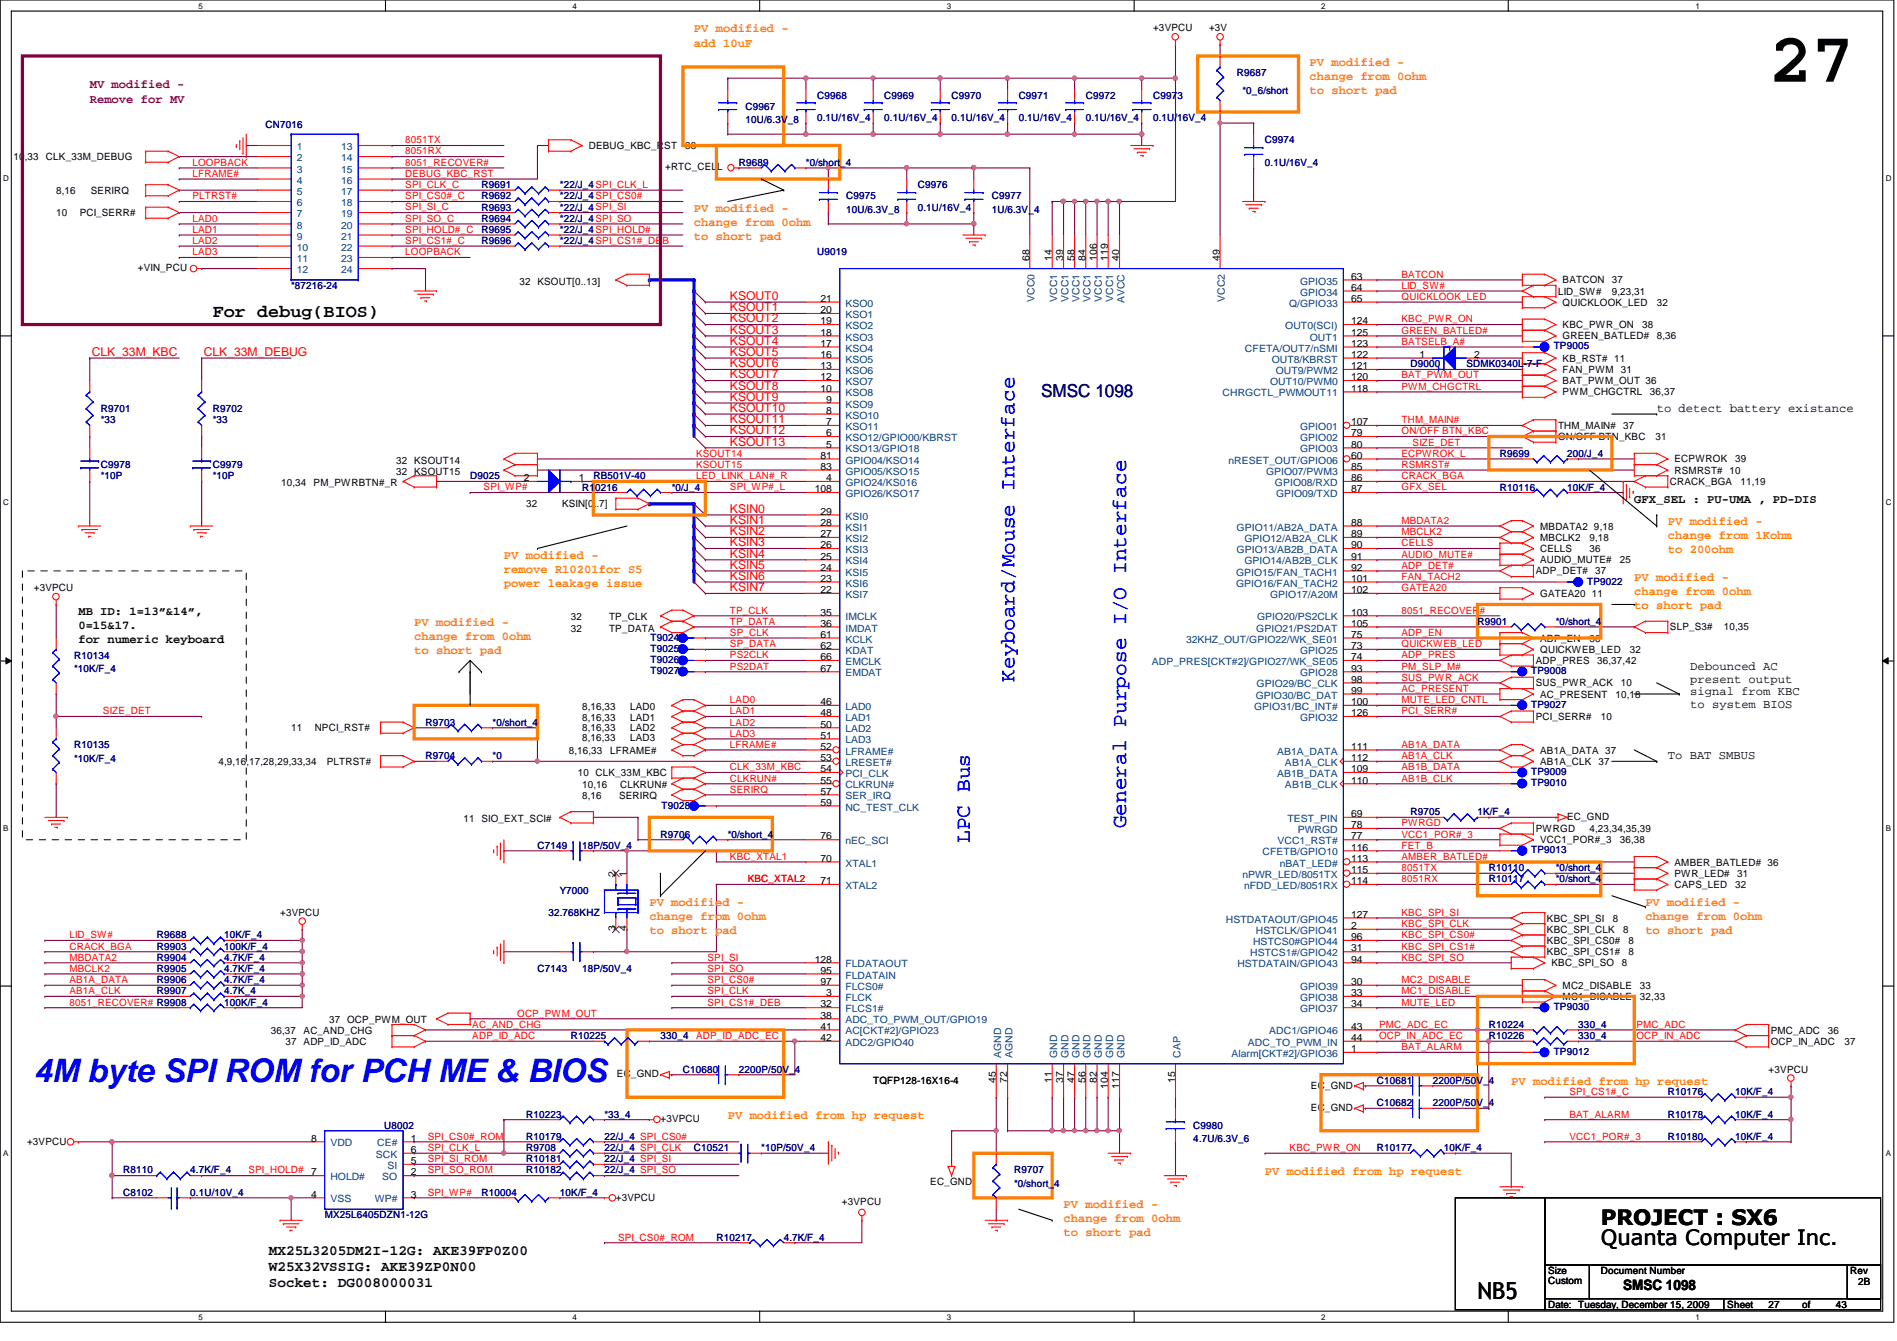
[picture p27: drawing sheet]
<svg xmlns="http://www.w3.org/2000/svg" width="297mm" height="210mm" viewBox="0 0 297 210" stroke-linecap="round" stroke-linejoin="round" font-family="sans-serif">
<defs><g id="words">
<text font-size="11.2" x="276.9" y="12.8">27</text>
<text font-size="5.1" fill="#00f" x="5.3" y="169.4">4M byte SPI ROM for PCH ME &amp; BIOS</text>
<text font-size="3.6" x="231.3" y="203.4">NB5</text>
<g font-size="3.3" fill="#00f">
<text x="158.8" y="106.7" transform="rotate(-90 158.8 106.7)">Keyboard/Mouse Interface</text>
<text x="151.8" y="132" transform="rotate(-90 151.8 132)">LPC Bus</text>
<text x="176.4" y="129.7" transform="rotate(-90 176.4 129.7)">General Purpose I/O Interface</text>
</g>
<g font-size="3.3">
<text x="250.7" y="191.7">PROJECT : SX6</text>
<text x="250.7" y="194.9">Quanta Computer Inc.</text>
</g>
<text font-size="2.8" x="33.3" y="49.6">For debug(BIOS)</text>
<text font-size="2.8" fill="#000080" x="163" y="62.1">SMSC 1098</text>
<g font-size="2.2">
<text x="42.1" y="196.4">MX25L3205DM2I-12G: AKE39FP0Z00</text>
<text x="42.1" y="198.9">W25X32VSSIG: AKE39ZP0N00</text>
<text x="42.1" y="201.5">Socket: DG008000031</text>
<text x="254.2" y="201.8">SMSC 1098</text>
</g>
<g font-size="1.9" fill="#ff8000">
<text x="108.7" y="5.1">PV modified -</text>
<text x="108.7" y="7.3">add 10uF</text>
<text x="205.1" y="10.4">PV modified -</text>
<text x="205.1" y="12.6">change from 0ohm</text>
<text x="205.1" y="14.8">to short pad</text>
<text x="108.7" y="33.1">PV modified -</text>
<text x="108.7" y="35.3">change from 0ohm</text>
<text x="108.7" y="37.5">to short pad</text>
<text x="261.2" y="82.2">PV modified -</text>
<text x="78.9" y="87.5">PV modified -</text>
<text x="78.9" y="89.7">remove R10201for S5</text>
<text x="261.2" y="84.4">change from 1Kohm</text>
<text x="261.2" y="86.6">to 200ohm</text>
<text x="78.9" y="91.9">power leakage issue</text>
<text x="255.9" y="91">PV modified -</text>
<text x="255.9" y="93.2">change from 0ohm</text>
<text x="255.9" y="95.4">to short pad</text>
<text x="64.9" y="98">PV modified -</text>
<text x="64.9" y="100.2">change from 0ohm</text>
<text x="64.9" y="102.4">to short pad</text>
<text x="101.7" y="141.8">PV modified -</text>
<text x="257.6" y="141.8">PV modified -</text>
<text x="101.7" y="144">change from 0ohm</text>
<text x="101.7" y="146.2">to short pad</text>
<text x="257.6" y="144">change from 0ohm</text>
<text x="257.6" y="146.2">to short pad</text>
<text x="236.6" y="169.8">PV modified from hp request</text>
<text x="114" y="175.1">PV modified from hp request</text>
<text x="198.1" y="183.9">PV modified from hp request</text>
<text x="166.5" y="189.1">PV modified -</text>
<text x="166.5" y="191.3">change from 0ohm</text>
<text x="166.5" y="193.5">to short pad</text>
</g>
<g font-size="1.9" fill="#800040">
<text x="14.1" y="13.8">MV modified -</text>
<text x="14.1" y="16">Remove for MV</text>
</g>
<g font-size="1.9" fill="#f00">
<text x="114.3" y="46.9">KSOUT0</text>
<text x="114.3" y="54">KSOUT4</text>
<text x="114.3" y="48.7">KSOUT1</text>
<text x="114.3" y="50.5">KSOUT2</text>
<text x="114.3" y="52.2">KSOUT3</text>
<text x="14.4" y="55.7">CLK_33M_KBC</text>
<text x="31.9" y="55.7">CLK_33M_DEBUG</text>
<text x="114.3" y="59.2">KSOUT7</text>
<text x="114.3" y="55.7">KSOUT5</text>
<text x="114.3" y="57.5">KSOUT6</text>
<text x="114.3" y="61">KSOUT8</text>
<text x="114.3" y="64.5">KSOUT10</text>
<text x="114.3" y="62.7">KSOUT9</text>
<text x="114.3" y="68">KSOUT12</text>
<text x="114.3" y="69.8">KSOUT13</text>
<text x="114.3" y="66.3">KSOUT11</text>
<text x="114.3" y="80.3">KSIN0</text>
<text x="114.3" y="82">KSIN1</text>
<text x="114.3" y="83.8">KSIN2</text>
<text x="114.3" y="85.5">KSIN3</text>
<text x="114.3" y="87.3">KSIN4</text>
<text x="114.3" y="89">KSIN5</text>
<text x="114.3" y="92.5">KSIN7</text>
<text x="114.3" y="90.8">KSIN6</text>
</g>
<g font-size="1.9">
<text x="259.4" y="64.6">to detect battery existance</text>
<text x="255.9" y="78.7">GFX_SEL : PU-UMA , PD-DIS</text>
<text x="12.3" y="96.2">MB ID: 1=13”&amp;14”,</text>
<text x="12.3" y="98.4">0=15&amp;17.</text>
<text x="12.3" y="100.6">for numeric keyboard</text>
<text x="264.7" y="104.9">Debounced AC</text>
<text x="264.7" y="106.8">present output</text>
<text x="264.7" y="108.8">signal from KBC</text>
<text x="264.7" y="110.8">to system BIOS</text>
<text x="261.2" y="118.9">To BAT SMBUS</text>
</g>
<g font-size="1.6">
<text x="180.5" y="4.9">+3VPCU</text>
<text x="189.3" y="4.9">+3V</text>
<text x="92.2" y="23.3">DEBUG_KBC_RST</text>
<text x="107.3" y="23.3">38</text>
<text x="2.1" y="25.1">10,33</text>
<text x="7.2" y="25.1">CLK_33M_DEBUG</text>
<text x="104.1" y="26.7">+RTC_CELL</text>
<text x="8.8" y="33.9">10</text>
<text x="8.8" y="30.4">8,16</text>
<text x="12.5" y="33.9">PCI_SERR#</text>
<text x="14.2" y="30.4">SERIRQ</text>
<text x="161.2" y="40.8" transform="rotate(-90 161.2 40.8)">68</text>
<text x="164.7" y="40.8" transform="rotate(-90 164.7 40.8)">14</text>
<text x="166.5" y="40.8" transform="rotate(-90 166.5 40.8)">39</text>
<text x="168.2" y="40.8" transform="rotate(-90 168.2 40.8)">58</text>
<text x="170" y="40.8" transform="rotate(-90 170 40.8)">84</text>
<text x="171.7" y="40.8" transform="rotate(-90 171.7 40.8)">106</text>
<text x="173.5" y="40.8" transform="rotate(-90 173.5 40.8)">119</text>
<text x="175.3" y="40.8" transform="rotate(-90 175.3 40.8)">40</text>
<text x="191" y="40.8" transform="rotate(-90 191 40.8)">49</text>
<text x="21.6" y="42.4">+VIN_PCU</text>
<text x="81.4" y="44.5">32 KSOUT[0..13]</text>
<text x="128.5" y="47.2">21</text>
<text x="211.6" y="43.8">63</text>
<text x="211.6" y="45.5">64</text>
<text x="211.6" y="47.2">65</text>
<text x="244" y="46.1">LID_SW#</text>
<text x="244.7" y="47.9">QUICKLOOK_LED</text>
<text x="244.7" y="44.4">BATCON</text>
<text x="252.4" y="44.4">37</text>
<text x="252.4" y="46.1">9,23,31</text>
<text x="259.4" y="47.9">32</text>
<text x="128.5" y="52.5">18</text>
<text x="128.5" y="50.8">19</text>
<text x="128.5" y="49">20</text>
<text x="211.6" y="50.8">124</text>
<text x="211.6" y="52.5">125</text>
<text x="244.7" y="51.4">KBC_PWR_ON</text>
<text x="244.7" y="53.1">GREEN_BATLED#</text>
<text x="257.1" y="51.4">38</text>
<text x="259.4" y="53.1">8,36</text>
<text x="128.5" y="59.5">12</text>
<text x="128.5" y="57.8">13</text>
<text x="128.5" y="56">16</text>
<text x="128.5" y="54.3">17</text>
<text x="211.6" y="54.3">123</text>
<text x="211.6" y="56">122</text>
<text x="211.6" y="57.8">121</text>
<text x="211.6" y="59.5">120</text>
<text x="222.2" y="56">1</text>
<text x="230.8" y="56">2</text>
<text x="244.7" y="56.6">KB_RST# 11</text>
<text x="244.7" y="58.4">FAN_PWM 31</text>
<text x="128.5" y="61.3">10</text>
<text x="129.4" y="64.8">8</text>
<text x="129.4" y="63">9</text>
<text x="211.6" y="61.3">118</text>
<text x="244.7" y="60.2">BAT_PWM_OUT 36</text>
<text x="244.7" y="61.9">PWM_CHGCTRL</text>
<text x="258.4" y="61.9">36,37</text>
<text x="128.5" y="71.8">81</text>
<text x="129.4" y="70.1">5</text>
<text x="129.4" y="68.3">6</text>
<text x="129.4" y="66.5">7</text>
<text x="211.6" y="66.5">107</text>
<text x="211.6" y="68.3">79</text>
<text x="211.6" y="70.1">80</text>
<text x="211.6" y="71.8">60</text>
<text x="244" y="68.9">ON/OFF BTN_KBC</text>
<text x="244" y="67.1">THM_MAIN#</text>
<text x="254.2" y="67.1">37</text>
<text x="259.2" y="68.9">31</text>
<text x="44" y="76.1">10,34</text>
<text x="49.1" y="76.1">PM_PWRBTN#_R</text>
<text x="62.1" y="72.6">32 KSOUT14</text>
<text x="62.1" y="74.3">32 KSOUT15</text>
<text x="82" y="75.3">2</text>
<text x="90.6" y="75.3">1</text>
<text x="127.6" y="77">108</text>
<text x="128.5" y="73.5">83</text>
<text x="129.4" y="75.3">4</text>
<text x="211.6" y="73.5">85</text>
<text x="211.6" y="75.3">86</text>
<text x="211.6" y="77">87</text>
<text x="261.5" y="75.9">CRACK_BGA</text>
<text x="262.2" y="74.2">RSMRST# 10</text>
<text x="262.2" y="72.4">ECPWROK</text>
<text x="271.7" y="72.4">39</text>
<text x="272.5" y="75.9">11,19</text>
<text x="82.4" y="79.4">32</text>
<text x="88" y="79.4">KSIN[0..7]</text>
<text x="128.5" y="80.6">29</text>
<text x="128.5" y="82.3">28</text>
<text x="211.6" y="82.3">88</text>
<text x="241.2" y="82.9">MBDATA2 9,18</text>
<text x="128.5" y="84.1">27</text>
<text x="128.5" y="85.8">26</text>
<text x="128.5" y="87.6">25</text>
<text x="128.5" y="89.3">24</text>
<text x="211.6" y="84.1">89</text>
<text x="211.6" y="85.8">90</text>
<text x="211.6" y="87.6">91</text>
<text x="211.6" y="89.3">92</text>
<text x="240.5" y="89.9">ADP_DET# 37</text>
<text x="241.2" y="88.2">AUDIO_MUTE#</text>
<text x="241.2" y="86.4">CELLS</text>
<text x="241.2" y="84.7">MBCLK2</text>
<text x="248.9" y="86.4">36</text>
<text x="248.9" y="84.7">9,18</text>
<text x="253.6" y="88.2">25</text>
<text x="5.3" y="92.5">+3VPCU</text>
<text x="128.5" y="91.1">23</text>
<text x="128.5" y="92.8">22</text>
<text x="211.6" y="91.1">101</text>
<text x="211.6" y="92.8">102</text>
<text x="241.2" y="93.4">GATEA20 11</text>
<text x="89.4" y="97.1">32</text>
<text x="89.4" y="98.8">32</text>
<text x="95.4" y="97.1">TP_CLK</text>
<text x="95.4" y="98.8">TP_DATA</text>
<text x="128.5" y="101.6">62</text>
<text x="128.5" y="96.4">35</text>
<text x="128.5" y="98.1">36</text>
<text x="128.5" y="99.8">61</text>
<text x="211.6" y="96.4">103</text>
<text x="211.6" y="98.1">105</text>
<text x="211.6" y="99.8">75</text>
<text x="211.6" y="101.6">73</text>
<text x="241.2" y="100.5">ADP_EN</text>
<text x="248.9" y="100.5">36</text>
<text x="261.5" y="98.7">SLP_S3#</text>
<text x="269.9" y="98.7">10,35</text>
<text x="128.5" y="103.3">66</text>
<text x="128.5" y="105.1">67</text>
<text x="211.6" y="103.3">74</text>
<text x="211.6" y="105.1">93</text>
<text x="211.6" y="106.8">98</text>
<text x="240.5" y="104">ADP_PRES</text>
<text x="240.5" y="107.4">SUS_PWR_ACK</text>
<text x="241.2" y="102.2">QUICKWEB_LED</text>
<text x="250.1" y="104">36,37,42</text>
<text x="253.8" y="107.4">10</text>
<text x="255.2" y="102.2">32</text>
<text x="91.1" y="111.1">8,16,33</text>
<text x="91.1" y="112.9">8,16,33</text>
<text x="98.7" y="111.1">LAD0</text>
<text x="98.7" y="112.9">LAD1</text>
<text x="128.5" y="112.1">48</text>
<text x="128.5" y="110.4">46</text>
<text x="128.5" y="113.9">50</text>
<text x="211.6" y="108.6">99</text>
<text x="211.6" y="110.4">100</text>
<text x="211.6" y="112.1">126</text>
<text x="240.5" y="112.7">PCI_SERR#</text>
<text x="241.2" y="109.2">AC_PRESENT</text>
<text x="250.7" y="112.7">10</text>
<text x="252.9" y="109.2">10,18</text>
<text x="34.2" y="119.7">4,9,16,17,28,29,33,34</text>
<text x="45.6" y="114.5">11</text>
<text x="49.3" y="114.5">NPCI_RST#</text>
<text x="51.2" y="119.7">PLTRST#</text>
<text x="89.1" y="118">8,16,33</text>
<text x="91.1" y="116">8,16,33</text>
<text x="91.1" y="114.5">8,16,33</text>
<text x="95.5" y="118">LFRAME#</text>
<text x="98.7" y="116">LAD3</text>
<text x="98.7" y="114.5">LAD2</text>
<text x="128.5" y="117.3">52</text>
<text x="128.5" y="119.1">53</text>
<text x="128.5" y="115.6">51</text>
<text x="211.6" y="117.3">111</text>
<text x="211.6" y="119.1">112</text>
<text x="241.2" y="118">AB1A_DATA 37</text>
<text x="241.2" y="119.7">AB1A_CLK</text>
<text x="250.3" y="119.7">37</text>
<text x="90.5" y="121.5">10 CLK_33M_KBC</text>
<text x="91.1" y="123.4">10,16</text>
<text x="91.1" y="125.1">8,16</text>
<text x="96.9" y="125.1">SERIRQ</text>
<text x="97.1" y="123.4">CLKRUN#</text>
<text x="128.5" y="120.9">54</text>
<text x="128.5" y="122.6">55</text>
<text x="128.5" y="124.4">57</text>
<text x="211.6" y="120.9">109</text>
<text x="211.6" y="122.6">110</text>
<text x="72.6" y="128.7">11 SIO_EXT_SCI#</text>
<text x="128.5" y="126.1">59</text>
<text x="128.5" y="131.4">76</text>
<text x="211.6" y="127.9">69</text>
<text x="211.6" y="129.6">78</text>
<text x="211.6" y="131.4">77</text>
<text x="240.5" y="130.3">PWRGD</text>
<text x="241.2" y="132">VCC1_POR#_3</text>
<text x="245.4" y="128.3">EC_GND</text>
<text x="248.9" y="130.3">4,23,34,35,39</text>
<text x="253.6" y="132">36,38</text>
<text x="96.4" y="137.2" transform="rotate(-90 96.4 137.2)">2</text>
<text x="98.1" y="137.2" transform="rotate(-90 98.1 137.2)">1</text>
<text x="128.5" y="134.9">70</text>
<text x="211.6" y="133.1">116</text>
<text x="211.6" y="134.9">113</text>
<text x="211.6" y="136.7">115</text>
<text x="262.2" y="135.5">AMBER_BATLED# 36</text>
<text x="262.2" y="137.2">PWR_LED#</text>
<text x="272" y="137.2">31</text>
<text x="43.9" y="143.4">+3VPCU</text>
<text x="128.5" y="138.4">71</text>
<text x="211.6" y="143.6">127</text>
<text x="211.6" y="138.4">114</text>
<text x="262.2" y="139">CAPS_LED</text>
<text x="271.7" y="139">32</text>
<text x="96.4" y="145.8" transform="rotate(-90 96.4 145.8)">3</text>
<text x="98.1" y="145.8" transform="rotate(-90 98.1 145.8)">4</text>
<text x="211.6" y="145.4">2</text>
<text x="211.6" y="148.9">31</text>
<text x="211.6" y="147.2">96</text>
<text x="242.2" y="144.3">KBC_SPI_SI</text>
<text x="242.2" y="147.8">KBC_SPI_CS0#</text>
<text x="242.2" y="149.5">KBC_SPI_CS1#</text>
<text x="242.2" y="146">KBC_SPI_CLK</text>
<text x="252.6" y="144.3">8</text>
<text x="254.2" y="146">8</text>
<text x="255" y="147.8">8</text>
<text x="255" y="149.5">8</text>
<text x="127.6" y="150.7">128</text>
<text x="128.5" y="152.4">95</text>
<text x="128.5" y="154.2">97</text>
<text x="129.4" y="155.9">3</text>
<text x="211.6" y="154.2">30</text>
<text x="211.6" y="155.9">33</text>
<text x="211.6" y="150.7">94</text>
<text x="242.9" y="151.3">KBC_SPI_SO</text>
<text x="244.7" y="154.8">MC2_DISABLE</text>
<text x="254" y="151.3">8</text>
<text x="256.8" y="154.8">33</text>
<text x="42.4" y="161.8">36,37</text>
<text x="47.5" y="161.8">AC_AND_CHG</text>
<text x="51.6" y="160.2">37 OCP_PWM_OUT</text>
<text x="128.5" y="157.7">32</text>
<text x="128.5" y="159.4">38</text>
<text x="128.5" y="161.2">41</text>
<text x="211.6" y="157.7">34</text>
<text x="211.6" y="161.2">43</text>
<text x="244.7" y="156.5">MC1_DISABLE</text>
<text x="256.8" y="156.5">32,33</text>
<text x="277.3" y="161.8">PMC_ADC</text>
<text x="286.2" y="161.8">36</text>
<text x="44.7" y="163.5">37 ADP_ID_ADC</text>
<text x="128.5" y="162.9">42</text>
<text x="211.6" y="164.7">1</text>
<text x="211.6" y="162.9">44</text>
<text x="276.9" y="167.9">+3VPCU</text>
<text x="277.3" y="163.5">OCP_IN_ADC</text>
<text x="288.8" y="163.5">37</text>
<text x="96.6" y="168.6">EC_GND</text>
<text x="136.7" y="169.7">TQFP128-16X16-4</text>
<text x="156" y="169.5" transform="rotate(-90 156 169.5)">45</text>
<text x="157.7" y="169.5" transform="rotate(-90 157.7 169.5)">72</text>
<text x="164.7" y="169.5" transform="rotate(-90 164.7 169.5)">11</text>
<text x="166.5" y="169.5" transform="rotate(-90 166.5 169.5)">37</text>
<text x="168.2" y="169.5" transform="rotate(-90 168.2 169.5)">47</text>
<text x="170" y="169.5" transform="rotate(-90 170 169.5)">56</text>
<text x="171.7" y="169.5" transform="rotate(-90 171.7 169.5)">82</text>
<text x="173.5" y="170.4" transform="rotate(-90 173.5 170.4)">104</text>
<text x="175.3" y="170.4" transform="rotate(-90 175.3 170.4)">117</text>
<text x="184" y="169.5" transform="rotate(-90 184 169.5)">15</text>
<text x="205.3" y="170.4">EC_GND</text>
<text x="205.3" y="173.9">EC_GND</text>
<text x="4.2" y="179.2">+3VPCU</text>
<text x="48.7" y="178.7">8</text>
<text x="64.3" y="178.7">1</text>
<text x="103.4" y="175.6">+3VPCU</text>
<text x="48.7" y="184">7</text>
<text x="64.3" y="180.5">6</text>
<text x="64.3" y="182.2">5</text>
<text x="64.3" y="184">2</text>
<text x="145.7" y="185.5">EC_GND</text>
<text x="48.7" y="187.5">4</text>
<text x="64.3" y="187.5">3</text>
<text x="96.4" y="187.9">+3VPCU</text>
<text x="131.8" y="188.6">+3VPCU</text>
<text x="242.4" y="199.5">Size</text>
<text x="242.4" y="201">Custom</text>
<text x="250.7" y="199.5">Document Number</text>
<text x="289.7" y="199.5">Rev</text>
<text x="291" y="201.2">2B</text>
<text x="242.4" y="204.7">Date: Tuesday, December 15, 2009</text>
<text x="270.5" y="204.7">Sheet</text>
<text x="276.9" y="204.7">27</text>
<text x="282.2" y="204.7">of</text>
<text x="287.4" y="204.7">43</text>
</g>
<g font-size="1.6" fill="#000080">
<text x="193.7" y="11.9">R9687</text>
<text x="116.8" y="17.2">C9967</text>
<text x="128" y="15.5">C9968</text>
<text x="138.5" y="15.5">C9969</text>
<text x="149" y="15.5">C9970</text>
<text x="159.5" y="15.5">C9971</text>
<text x="170" y="15.5">C9972</text>
<text x="180.5" y="15.5">C9973</text>
<text x="194.6" y="14.7">*0_6/short</text>
<text x="41.6" y="20">CN7016</text>
<text x="116.8" y="19.3">10U/6.3V_8</text>
<text x="128" y="19">0.1U/16V_4</text>
<text x="138.5" y="19">0.1U/16V_4</text>
<text x="149" y="19">0.1U/16V_4</text>
<text x="159.5" y="19">0.1U/16V_4</text>
<text x="170" y="19">0.1U/16V_4</text>
<text x="180.5" y="19">0.1U/16V_4</text>
<text x="198.1" y="22.4">C9974</text>
<text x="75.4" y="29.5">R9691</text>
<text x="87.7" y="29.5">*22/J_4SPI_CLK_L</text>
<text x="115.7" y="26">R9689</text>
<text x="126.2" y="26">*0/short_4</text>
<text x="143.7" y="29.5">C9976</text>
<text x="198.1" y="26">0.1U/16V_4</text>
<text x="75.4" y="31.2">R9692</text>
<text x="75.4" y="34.7">R9694</text>
<text x="75.4" y="33">R9693</text>
<text x="87.7" y="31.2">*22/J_4SPI_CS0#</text>
<text x="87.7" y="34.7">*22/J_4SPI_SO</text>
<text x="87.7" y="33">*22/J_4SPI_SI</text>
<text x="132.5" y="31.2">C9975</text>
<text x="132.5" y="33.3">10U/6.3V_8</text>
<text x="143.7" y="33">0.1U/16V_4</text>
<text x="155.3" y="31.2">C9977</text>
<text x="155.3" y="33.3">1U/6.3V_4</text>
<text x="75.4" y="38.2">R9696</text>
<text x="75.4" y="36.5">R9695</text>
<text x="87.7" y="38.2">*22/J_4SPI_CS1#_DEB</text>
<text x="87.7" y="36.5">*22/J_4SPI_HOLD#</text>
<text x="128" y="40">U9019</text>
<text x="45.6" y="45.3">*87216-24</text>
<text x="220.8" y="57.5">D9000</text>
<text x="229.6" y="57.5">SDMK0340L-7-F</text>
<text x="243.3" y="54.7">TP9005</text>
<text x="15.8" y="64.5">R9701</text>
<text x="33.3" y="64.5">R9702</text>
<text x="15.8" y="66.3">*33</text>
<text x="33.3" y="66.3">*33</text>
<text x="234.9" y="71.5">R9699</text>
<text x="245.4" y="71.5">200/J_4</text>
<text x="15.8" y="73.3">C9978</text>
<text x="15.8" y="75">*10P</text>
<text x="33.3" y="73.3">C9979</text>
<text x="33.3" y="75">*10P</text>
<text x="73.6" y="75">D9025</text>
<text x="91.1" y="76.8">R10216</text>
<text x="92.9" y="75">RB501V-40</text>
<text x="105.2" y="76.8">*0/J_4</text>
<text x="234.9" y="76.8">R10116</text>
<text x="245.4" y="76.8">10K/F_4</text>
<text x="248.5" y="91.5">TP9022</text>
<text x="101.9" y="100.3">T9024</text>
<text x="231.3" y="97.8">R9901</text>
<text x="243.6" y="97.8">*0/short_4</text>
<text x="11.6" y="103.1">R10134</text>
<text x="11.6" y="105.2">*10K/F_4</text>
<text x="101.9" y="103.8">T9026</text>
<text x="101.9" y="105.5">T9027</text>
<text x="101.9" y="102">T9025</text>
<text x="239.8" y="105.5">TP9008</text>
<text x="66.6" y="113.6">R9703</text>
<text x="77.1" y="113.6">*0/short_4</text>
<text x="239.8" y="110.8">TP9027</text>
<text x="11.6" y="117.1">R10135</text>
<text x="11.6" y="119.2">*10K/F_4</text>
<text x="66.6" y="118.8">R9704</text>
<text x="77.1" y="118.8">*0</text>
<text x="239.8" y="123.1">TP9010</text>
<text x="239.8" y="121.3">TP9009</text>
<text x="103.4" y="131.1">R9706</text>
<text x="103.6" y="126.6">T9028</text>
<text x="114" y="131.1">*0/short_4</text>
<text x="220.8" y="127.6">R9705</text>
<text x="231.3" y="127.6">1K/F_4</text>
<text x="84.2" y="132.9">C7149</text>
<text x="91.1" y="132.9">18P/50V_4</text>
<text x="233.1" y="136.4">R10110</text>
<text x="239.8" y="133.6">TP9013</text>
<text x="243.6" y="136.4">*0/short_4</text>
<text x="85.9" y="143.4">32.768KHZ</text>
<text x="87.7" y="139.9">Y7000</text>
<text x="233.1" y="138.1">R10117</text>
<text x="243.6" y="138.1">*0/short_4</text>
<text x="24.6" y="148.6">R9903</text>
<text x="24.6" y="146.9">R9688</text>
<text x="35.1" y="148.6">100K/F_4</text>
<text x="35.1" y="146.9">10K/F_4</text>
<text x="24.6" y="155.7">R9907</text>
<text x="24.6" y="153.9">R9906</text>
<text x="24.6" y="150.4">R9904</text>
<text x="24.6" y="152.1">R9905</text>
<text x="35.1" y="155.7">4.7K_4</text>
<text x="35.1" y="153.9">4.7K/F_4</text>
<text x="35.1" y="150.4">4.7K/F_4</text>
<text x="35.1" y="152.1">4.7K/F_4</text>
<text x="84.2" y="152.1">C7143</text>
<text x="91.1" y="152.1">18P/50V_4</text>
<text x="35.1" y="157.4">100K/F_4</text>
<text x="233.1" y="160.9">R10224</text>
<text x="243.3" y="158.1">TP9030</text>
<text x="247.1" y="160.9">330_4</text>
<text x="89.4" y="162.6">R10225</text>
<text x="103.4" y="162.6">330_4</text>
<text x="106.9" y="167.9">C10680</text>
<text x="115.7" y="167.9">2200P/50V_4</text>
<text x="233.1" y="162.6">R10226</text>
<text x="243.3" y="165.1">TP9012</text>
<text x="247.1" y="162.6">330_4</text>
<text x="215.6" y="169.7">C10681</text>
<text x="215.6" y="173.2">C10682</text>
<text x="224.4" y="169.7">2200P/50V_4</text>
<text x="224.4" y="173.2">2200P/50V_4</text>
<text x="261.2" y="171.4">R10176</text>
<text x="271.7" y="171.4">10K/F_4</text>
<text x="60.2" y="176.7">U8002</text>
<text x="82.4" y="174.9">R10223</text>
<text x="82.4" y="178.4">R10179</text>
<text x="94.7" y="174.9">*33_4</text>
<text x="94.7" y="178.4">22/J_4 SPI_CS0#</text>
<text x="186.9" y="176.7">C9980</text>
<text x="186.9" y="178.8">4.7U/6.3V_6</text>
<text x="261.2" y="174.9">R10178</text>
<text x="261.2" y="178.4">R10180</text>
<text x="271.7" y="174.9">10K/F_4</text>
<text x="271.7" y="178.4">10K/F_4</text>
<text x="19.3" y="183.7">R8110</text>
<text x="29.8" y="183.7">4.7K/F_4</text>
<text x="82.4" y="183.7">R10182</text>
<text x="82.4" y="181.9">R10181</text>
<text x="82.4" y="180.2">R9708</text>
<text x="94.7" y="183.7">22/J_4 SPI_SO</text>
<text x="94.7" y="181.9">22/J_4 SPI_SI</text>
<text x="94.7" y="180.2">22/J_4 SPI_CLK</text>
<text x="108.7" y="180.2">C10521</text>
<text x="119.2" y="180.2">*10P/50V_4</text>
<text x="158.8" y="183.7">R9707</text>
<text x="158.8" y="185.8">*0/short_4</text>
<text x="215.6" y="180.2">R10177</text>
<text x="226.1" y="180.2">10K/F_4</text>
<text x="19.3" y="187.2">C8102</text>
<text x="29.8" y="187.2">0.1U/10V_4</text>
<text x="50.8" y="190.7">MX25L6405DZN1-12G</text>
<text x="75.4" y="187.2">R10004</text>
<text x="87.7" y="187.2">10K/F_4</text>
<text x="112.2" y="194.2">R10217</text>
<text x="122.7" y="194.2">4.7K/F_4</text>
</g>
<g font-size="1.6" fill="#004080">
<text x="46.5" y="23.5">1</text>
<text x="53.4" y="23.5">13</text>
<text x="46.5" y="25.2">2</text>
<text x="46.5" y="27">3</text>
<text x="46.5" y="28.7">4</text>
<text x="53.4" y="25.2">14</text>
<text x="53.4" y="27">15</text>
<text x="53.4" y="28.7">16</text>
<text x="46.5" y="30.5">5</text>
<text x="46.5" y="32.3">6</text>
<text x="46.5" y="34">7</text>
<text x="46.5" y="35.8">8</text>
<text x="53.4" y="30.5">17</text>
<text x="53.4" y="32.3">18</text>
<text x="53.4" y="34">19</text>
<text x="53.4" y="35.8">20</text>
<text x="46.5" y="37.5">9</text>
<text x="46.5" y="39.2">10</text>
<text x="46.5" y="41">11</text>
<text x="53.4" y="37.5">21</text>
<text x="53.4" y="39.2">22</text>
<text x="53.4" y="41">23</text>
<text x="46.5" y="42.8">12</text>
<text x="53.4" y="42.8">24</text>
<text x="162" y="47.3" transform="rotate(-90 162 47.3)">VCC0</text>
<text x="165.5" y="47.3" transform="rotate(-90 165.5 47.3)">VCC1</text>
<text x="167.3" y="47.3" transform="rotate(-90 167.3 47.3)">VCC1</text>
<text x="169" y="47.3" transform="rotate(-90 169 47.3)">VCC1</text>
<text x="170.8" y="47.3" transform="rotate(-90 170.8 47.3)">VCC1</text>
<text x="172.5" y="47.3" transform="rotate(-90 172.5 47.3)">VCC1</text>
<text x="174.3" y="47.3" transform="rotate(-90 174.3 47.3)">VCC1</text>
<text x="176.1" y="47.5" transform="rotate(-90 176.1 47.5)">AVCC</text>
<text x="191.8" y="47.3" transform="rotate(-90 191.8 47.3)">VCC2</text>
<text x="203.6" y="44.5">GPIO35</text>
<text x="203.6" y="46.3">GPIO34</text>
<text x="132.4" y="53.3">KSO3</text>
<text x="132.4" y="51.5">KSO2</text>
<text x="132.4" y="49.8">KSO1</text>
<text x="132.4" y="48">KSO0</text>
<text x="201.2" y="51.5">OUT0(SCI)</text>
<text x="201.8" y="48">Q/GPIO33</text>
<text x="205.1" y="53.3">OUT1</text>
<text x="132.4" y="58.5">KSO6</text>
<text x="132.4" y="56.8">KSO5</text>
<text x="132.4" y="55">KSO4</text>
<text x="194.9" y="55">CFETA/OUT7/nSMI</text>
<text x="199.1" y="56.8">OUT8/KBRST</text>
<text x="199.8" y="58.5">OUT9/PWM2</text>
<text x="132.4" y="65.5">KSO10</text>
<text x="132.4" y="63.8">KSO9</text>
<text x="132.4" y="62.1">KSO8</text>
<text x="132.4" y="60.3">KSO7</text>
<text x="191.4" y="62.1">CHRGCTL_PWMOUT11</text>
<text x="198.9" y="60.3">OUT10/PWM0</text>
<text x="132.4" y="70.8">KSO13/GPIO18</text>
<text x="132.4" y="69">KSO12/GPIO00/KBRST</text>
<text x="132.4" y="67.3">KSO11</text>
<text x="203.6" y="67.3">GPIO01</text>
<text x="203.6" y="69">GPIO02</text>
<text x="203.6" y="70.8">GPIO03</text>
<text x="132.4" y="72.6">GPIO04/KSO14</text>
<text x="132.4" y="74.3">GPIO05/KSO15</text>
<text x="132.4" y="77.8">GPIO26/KSO17</text>
<text x="132.4" y="76.1">GPIO24/KS016</text>
<text x="192.4" y="72.6">nRESET_OUT/GPIO06</text>
<text x="198.2" y="74.3">GPIO07/PWM3</text>
<text x="199.6" y="76.1">GPIO08/RXD</text>
<text x="199.8" y="77.8">GPIO09/TXD</text>
<text x="132.4" y="81.3">KSI0</text>
<text x="132.4" y="83.1">KSI1</text>
<text x="193.6" y="83.1">GPIO11/AB2A_DATA</text>
<text x="132.4" y="84.8">KSI2</text>
<text x="132.4" y="86.6">KSI3</text>
<text x="132.4" y="88.3">KSI4</text>
<text x="193.6" y="86.6">GPIO13/AB2B_DATA</text>
<text x="194.9" y="84.8">GPIO12/AB2A_CLK</text>
<text x="194.9" y="88.3">GPIO14/AB2B_CLK</text>
<text x="132.4" y="90.1">KSI5</text>
<text x="132.4" y="91.8">KSI6</text>
<text x="132.4" y="93.6">KSI7</text>
<text x="193.5" y="90.1">GPIO15/FAN_TACH1</text>
<text x="193.5" y="91.8">GPIO16/FAN_TACH2</text>
<text x="198.9" y="93.6">GPIO17/A20M</text>
<text x="132.4" y="97.1">IMCLK</text>
<text x="132.4" y="98.8">IMDAT</text>
<text x="132.4" y="100.6">KCLK</text>
<text x="185.7" y="100.6">32KHZ_OUT/GPIO22/WK_SE01</text>
<text x="196.7" y="98.8">GPIO21/PS2DAT</text>
<text x="196.8" y="97.1">GPIO20/PS2CLK</text>
<text x="132.4" y="102.4">KDAT</text>
<text x="132.4" y="104.1">EMCLK</text>
<text x="132.4" y="105.9">EMDAT</text>
<text x="180.4" y="104.1">ADP_PRES[CKT#2]/GPIO27/WK_SE05</text>
<text x="196.8" y="107.6">GPIO29/BC_CLK</text>
<text x="203.6" y="102.4">GPIO25</text>
<text x="203.6" y="105.9">GPIO28</text>
<text x="132.4" y="112.9">LAD1</text>
<text x="132.4" y="111.1">LAD0</text>
<text x="196.4" y="111.1">GPIO31/BC_INT#</text>
<text x="196.6" y="109.3">GPIO30/BC_DAT</text>
<text x="203.6" y="112.9">GPIO32</text>
<text x="132.4" y="118.1">LFRAME#</text>
<text x="132.4" y="119.9">LRESET#</text>
<text x="132.4" y="116.4">LAD3</text>
<text x="132.4" y="114.6">LAD2</text>
<text x="200" y="118.1">AB1A_DATA</text>
<text x="201.2" y="119.9">AB1A_CLK</text>
<text x="132.4" y="121.6">PCI_CLK</text>
<text x="132.4" y="123.4">CLKRUN#</text>
<text x="132.4" y="125.1">SER_IRQ</text>
<text x="200" y="121.6">AB1B_DATA</text>
<text x="201.2" y="123.4">AB1B_CLK</text>
<text x="132.4" y="126.9">NC_TEST_CLK</text>
<text x="201.6" y="128.7">TEST_PIN</text>
<text x="203.2" y="130.4">PWRGD</text>
<text x="132.4" y="135.6">XTAL1</text>
<text x="132.4" y="132.2">nEC_SCI</text>
<text x="194.6" y="137.4">nPWR_LED/8051TX</text>
<text x="197.7" y="133.9">CFETB/GPIO10</text>
<text x="200" y="132.2">VCC1_RST#</text>
<text x="200.4" y="135.6">nBAT_LED#</text>
<text x="132.4" y="139.1">XTAL2</text>
<text x="194.8" y="139.1">nFDD_LED/8051RX</text>
<text x="191.9" y="144.4">HSTDATAOUT/GPIO45</text>
<text x="195.7" y="149.7">HSTCS1#/GPIO42</text>
<text x="196.2" y="147.9">HSTCS0#GPIO44</text>
<text x="196.6" y="146.2">HSTCLK/GPIO41</text>
<text x="132.4" y="153.2">FLDATAIN</text>
<text x="132.4" y="154.9">FLCS0#</text>
<text x="132.4" y="151.4">FLDATAOUT</text>
<text x="193.8" y="151.4">HSTDATAIN/GPIO43</text>
<text x="203.6" y="154.9">GPIO39</text>
<text x="132.4" y="156.7">FLCK</text>
<text x="132.4" y="158.5">FLCS1#</text>
<text x="132.4" y="160.2">ADC_TO_PWM_OUT/GPIO19</text>
<text x="132.4" y="161.9">AC[CKT#2]/GPIO23</text>
<text x="198.8" y="161.9">ADC1/GPIO46</text>
<text x="203.6" y="156.7">GPIO38</text>
<text x="203.6" y="158.5">GPIO37</text>
<text x="132.4" y="163.7">ADC2/GPIO40</text>
<text x="156.8" y="165.6" transform="rotate(-90 156.8 165.6)">AGND</text>
<text x="158.5" y="165.6" transform="rotate(-90 158.5 165.6)">AGND</text>
<text x="165.5" y="165.6" transform="rotate(-90 165.5 165.6)">GND</text>
<text x="167.3" y="165.6" transform="rotate(-90 167.3 165.6)">GND</text>
<text x="169" y="165.6" transform="rotate(-90 169 165.6)">GND</text>
<text x="170.8" y="165.6" transform="rotate(-90 170.8 165.6)">GND</text>
<text x="172.5" y="165.6" transform="rotate(-90 172.5 165.6)">GND</text>
<text x="174.3" y="165.6" transform="rotate(-90 174.3 165.6)">GND</text>
<text x="176.1" y="165.6" transform="rotate(-90 176.1 165.6)">GND</text>
<text x="184.8" y="165.6" transform="rotate(-90 184.8 165.6)">CAP</text>
<text x="192.8" y="165.4">Alarm[CKT#2]/GPIO36</text>
<text x="195.4" y="163.7">ADC_TO_PWM_IN</text>
<text x="51.7" y="179.5">VDD</text>
<text x="59.1" y="179.5">CE#</text>
<text x="51.7" y="184.7">HOLD#</text>
<text x="58.8" y="181.2">SCK</text>
<text x="59.9" y="184.7">SO</text>
<text x="60.7" y="183">SI</text>
<text x="51.7" y="188.2">VSS</text>
<text x="58.7" y="188.2">WP#</text>
</g>
<g font-size="1.6" fill="#f00">
<text x="63.5" y="22.4">8051TX</text>
<text x="30.1" y="26">LOOPBACK</text>
<text x="30.1" y="27.7">LFRAME#</text>
<text x="63.5" y="26">8051_RECOVER#</text>
<text x="63.5" y="29.4">SPI_CLK_C</text>
<text x="63.5" y="24.2">8051RX</text>
<text x="63.5" y="27.7">DEBUG_KBC_RST</text>
<text x="30.1" y="34.7">LAD0</text>
<text x="30.1" y="31.2">PLTRST#</text>
<text x="63.5" y="34.7">SPI_SO_C</text>
<text x="63.5" y="32.9">SPI_SI_C</text>
<text x="63.5" y="31.2">SPI_CS0#_C</text>
<text x="30.1" y="40">LAD3</text>
<text x="30.1" y="38.2">LAD2</text>
<text x="30.1" y="36.4">LAD1</text>
<text x="63.5" y="38.2">SPI_CS1#_C</text>
<text x="63.5" y="40">LOOPBACK</text>
<text x="63.5" y="36.4">SPI_HOLD#_C</text>
<text x="219.5" y="43.5">BATCON</text>
<text x="219.5" y="45.2">LID_SW#</text>
<text x="219.5" y="46.9">QUICKLOOK_LED</text>
<text x="219.5" y="50.5">KBC_PWR_ON</text>
<text x="219.5" y="52.2">GREEN_BATLED#</text>
<text x="219.5" y="54">BATSELB_A#</text>
<text x="219.5" y="59.2">BAT_PWM_OUT</text>
<text x="219.5" y="61">PWM_CHGCTRL</text>
<text x="109" y="71.5">KSOUT14</text>
<text x="219.5" y="68">ON/OFF BTN_KBC</text>
<text x="219.5" y="71.5">ECPWROK_L</text>
<text x="219.5" y="66.3">THM_MAIN#</text>
<text x="221.2" y="69.8">SIZE_DET</text>
<text x="75.7" y="76.8">SPI_WP#</text>
<text x="109" y="75">LED_LINK_LAN#_R</text>
<text x="109" y="73.2">KSOUT15</text>
<text x="114.3" y="76.8">SPI_WP#_L</text>
<text x="219.5" y="73.2">RSMRST#</text>
<text x="219.5" y="75">CRACK_BGA</text>
<text x="219.5" y="76.8">GFX_SEL</text>
<text x="219.5" y="82">MBDATA2</text>
<text x="219.5" y="83.8">MBCLK2</text>
<text x="219.5" y="87.3">AUDIO_MUTE#</text>
<text x="219.5" y="89">ADP_DET#</text>
<text x="219.5" y="85.5">CELLS</text>
<text x="219.5" y="92.5">GATEA20</text>
<text x="219.5" y="90.8">FAN_TACH2</text>
<text x="114.3" y="96.1">TP_CLK</text>
<text x="114.3" y="97.8">TP_DATA</text>
<text x="114.3" y="101.3">SP_DATA</text>
<text x="114.3" y="99.5">SP_CLK</text>
<text x="219.5" y="96.1">8051_RECOVER#</text>
<text x="219.5" y="99.5">ADP_EN</text>
<text x="219.5" y="101.3">QUICKWEB_LED</text>
<text x="114.3" y="104.8">PS2DAT</text>
<text x="114.3" y="103">PS2CLK</text>
<text x="219.5" y="103">ADP_PRES</text>
<text x="219.5" y="106.6">SUS_PWR_ACK</text>
<text x="219.5" y="104.8">PM_SLP_M#</text>
<text x="16.1" y="111.8">SIZE_DET</text>
<text x="114.3" y="113.6">LAD2</text>
<text x="114.3" y="110.1">LAD0</text>
<text x="114.3" y="111.8">LAD1</text>
<text x="219.5" y="108.3">AC_PRESENT</text>
<text x="219.5" y="110.1">MUTE_LED_CNTL</text>
<text x="219.5" y="111.8">PCI_SERR#</text>
<text x="114.3" y="115.3">LAD3</text>
<text x="114.3" y="117.1">LFRAME#</text>
<text x="219.5" y="117.1">AB1A_DATA</text>
<text x="219.5" y="118.8">AB1A_CLK</text>
<text x="114.3" y="124.1">SERIRQ</text>
<text x="114.3" y="120.6">CLK_33M_KBC</text>
<text x="114.3" y="122.3">CLKRUN#</text>
<text x="219.5" y="120.6">AB1B_DATA</text>
<text x="219.5" y="122.3">AB1B_CLK</text>
<text x="219.5" y="129.3">PWRGD</text>
<text x="219.5" y="131.1">VCC1_POR#_3</text>
<text x="114.3" y="134.6">KBC_XTAL1</text>
<text x="219.5" y="132.8">FET_B</text>
<text x="219.5" y="134.6">AMBER_BATLED#</text>
<text x="219.5" y="136.4">8051TX</text>
<text x="117.1" y="138.1">KBC_XTAL2</text>
<text x="219.5" y="138.1">8051RX</text>
<text x="219.5" y="143.3">KBC_SPI_SI</text>
<text x="10.9" y="146.9">LID_SW#</text>
<text x="10.9" y="148.6">CRACK_BGA</text>
<text x="219.5" y="146.9">KBC_SPI_CS0#</text>
<text x="219.5" y="145.1">KBC_SPI_CLK</text>
<text x="219.5" y="148.6">KBC_SPI_CS1#</text>
<text x="10.9" y="150.4">MBDATA2</text>
<text x="10.9" y="152.1">MBCLK2</text>
<text x="10.9" y="153.9">AB1A_DATA</text>
<text x="10.9" y="155.6">AB1A_CLK</text>
<text x="110.8" y="153.9">SPI_CS0#</text>
<text x="110.8" y="152.1">SPI_SO</text>
<text x="110.8" y="150.4">SPI_SI</text>
<text x="110.8" y="155.6">SPI_CLK</text>
<text x="219.5" y="153.9">MC2_DISABLE</text>
<text x="219.5" y="150.4">KBC_SPI_SO</text>
<text x="219.5" y="155.6">MC1_DISABLE</text>
<text x="10.9" y="157.4">8051_RECOVER# R9908</text>
<text x="74" y="160.9">AC_AND_CHG</text>
<text x="81" y="159.1">OCP_PWM_OUT</text>
<text x="110.8" y="157.4">SPI_CS1#_DEB</text>
<text x="215.9" y="160.9">PMC_ADC_EC</text>
<text x="219.5" y="157.4">MUTE_LED</text>
<text x="256.2" y="160.9">PMC_ADC</text>
<text x="74" y="162.6">ADP_ID_ADC</text>
<text x="109" y="162.6">ADP_ID_ADC_EC</text>
<text x="215.9" y="162.6">OCP_IN_ADC_EC</text>
<text x="219.5" y="164.4">BAT_ALARM</text>
<text x="256.2" y="162.6">OCP_IN_ADC</text>
<text x="245.7" y="171.4">SPI_CS1#_C</text>
<text x="67" y="178.4">SPI_CS0#_ROM</text>
<text x="245.7" y="178.4">VCC1_POR#_3</text>
<text x="245.7" y="174.9">BAT_ALARM</text>
<text x="38.9" y="183.7">SPI_HOLD#</text>
<text x="67" y="183.7">SPI_SO_ROM</text>
<text x="67" y="181.9">SPI_SI_ROM</text>
<text x="67" y="180.2">SPI_CLK_L</text>
<text x="201.9" y="180.2">KBC_PWR_ON</text>
<text x="67" y="187.2">SPI_WP#</text>
<text x="96.8" y="194.2">SPI_CS0#_ROM</text>
</g>
<g font-size="1.3">
<text x="31.1" y="1.4">5</text>
<text x="89.7" y="1.4">4</text>
<text x="148.2" y="1.4">3</text>
<text x="206.9" y="1.4">2</text>
<text x="265.5" y="1.4">1</text>
<text x=".5" y="28.3">D</text>
<text x="295.3" y="28.3">D</text>
<text x=".5" y="79.1">C</text>
<text x="295.3" y="79.1">C</text>
<text x=".5" y="130">B</text>
<text x="295.3" y="130">B</text>
<text x=".5" y="180.9">A</text>
<text x="295.3" y="180.9">A</text>
<text x="31.1" y="206.6">5</text>
<text x="89.7" y="206.6">4</text>
<text x="148.2" y="206.6">3</text>
<text x="206.9" y="206.6">2</text>
<text x="265.5" y="206.6">1</text>
</g>
</g></defs>
<path d="M0 0h296.5v207h-296.5zM1.8 1.7h293v203.5h-293z" fill="none" stroke="#000" stroke-width=".17"/>
<g fill="#fff">
<path d="M31.1 .2h.6v1.4h-.6z"/>
<path d="M31.1 205.4h.6v1.4h-.6z"/>
</g>
<path d="M60.4 0v1.7M60.4 205.2v1.8" fill="none" stroke="#000" stroke-width=".17"/>
<g fill="#fff">
<path d="M89.7 .2h.6v1.4h-.6z"/>
<path d="M89.7 205.4h.6v1.4h-.6z"/>
</g>
<path d="M119 0v1.7M119 205.2v1.8" fill="none" stroke="#000" stroke-width=".17"/>
<g fill="#fff">
<path d="M148.2 .2h.7v1.4h-.7z"/>
<path d="M148.2 205.4h.7v1.4h-.7z"/>
</g>
<path d="M177.6 0v1.7M177.6 205.2v1.8" fill="none" stroke="#000" stroke-width=".17"/>
<g fill="#fff">
<path d="M206.9 .2h.7v1.4h-.7z"/>
<path d="M206.9 205.4h.7v1.4h-.7z"/>
</g>
<path d="M236.2 0v1.7M236.2 205.2v1.8" fill="none" stroke="#000" stroke-width=".17"/>
<g fill="#fff">
<path d="M265.5 .2h.6v1.4h-.6z"/>
<path d="M265.5 205.4h.6v1.4h-.6z"/>
<path d="M.5 27.1h.9v1.4h-.9z"/>
<path d="M295.3 27.1h.9v1.4h-.9z"/>
<path d="M.5 78h.9v1.4h-.9z"/>
<path d="M295.3 78h.9v1.4h-.9z"/>
</g>
<path d="M0 52.6h1.8M294.8 52.6h1.7" fill="none" stroke="#000" stroke-width=".17"/>
<g fill="#fff">
<path d="M.5 128.9h.8v1.4h-.8z"/>
<path d="M295.3 128.9h.8v1.4h-.8z"/>
</g>
<path d="M0 103.5h1.8M294.8 103.5h1.7" fill="none" stroke="#000" stroke-width=".17"/>
<path d="M.9 103l.9 .5-.9 .4zM294.8 103.5l.9-.5v.9z" fill="#000"/>
<path d="M.9 103l.9 .5-.9 .4zM294.8 103.5l.9-.5v.9z" fill="none" stroke="#000" stroke-width=".16"/>
<g fill="#fff">
<path d="M.5 179.7h.8v1.4h-.8z"/>
<path d="M295.3 179.7h.8v1.4h-.8z"/>
</g>
<path d="M0 154.3h1.8M294.8 154.3h1.7" fill="none" stroke="#000" stroke-width=".17"/>
<g fill="none" stroke="#800040" stroke-width=".17">
<path d="M114 12.2h.1M114 12.2v1.8M191 19.3h.1M191 17.5h.1M191 17.5v19.3M196.3 19.3h.1M196.3 19.3v1.7M14.1 56h.1M14.1 56v3.6M14.1 56h14M31.6 56h.1M31.6 56h14"/>
<path d="M31.6 56v3.6M14.1 68.3h.1M14.1 75.4h.1M14.1 68.3v1.8M14.1 75.4v6.9M31.6 75.4h.1M31.6 68.3h.1M31.6 68.3v1.8M31.6 75.4v6.9M156 177h.1M156 177v3.5M166.5 171.7h.1"/>
<path d="M166.5 171.7v5.3"/>
</g>
<circle cx="156" cy="177" r=".32" fill="#f0f"/>
<circle cx="156" cy="177" r=".32" fill="none" stroke="#f0f" stroke-width=".17"/>
<path d="M191 19.3h.1M191 19.3h5.3M168.3 31.5h.1M168.3 31.5v5.3M170 31.5h.1M170 31.5v5.3M149 177h.1M149 177v5.2" fill="none" stroke="#800040" stroke-width=".17"/>
<circle cx="191" cy="19.2" r=".32" fill="#f0f"/>
<circle cx="191" cy="19.2" r=".32" fill="none" stroke="#f0f" stroke-width=".17"/>
<path d="M147.2 12.2h.1M147.2 12.2h10.6M191 7h.1M191 7v1.8M196.3 26.3h.1M196.3 26.3v5.2M184.1 178.7h.1M184.1 178.7v5.3" fill="none" stroke="#800040" stroke-width=".17"/>
<circle cx="147.2" cy="12.2" r=".33" fill="#f0f"/>
<circle cx="147.2" cy="12.2" r=".33" fill="none" stroke="#f0f" stroke-width=".17"/>
<path d="M168.3 12.2h.1M168.3 12.2v1.8M166.5 31.5h.1M166.5 31.5v5.3" fill="none" stroke="#800040" stroke-width=".17"/>
<circle cx="166.5" cy="31.5" r=".33" fill="#f0f"/>
<circle cx="166.5" cy="31.5" r=".33" fill="none" stroke="#f0f" stroke-width=".17"/>
<path d="M175.3 177h.1M175.3 177v3.5" fill="none" stroke="#800040" stroke-width=".17"/>
<circle cx="175.3" cy="177" r=".33" fill="#f0f"/>
<circle cx="175.3" cy="177" r=".33" fill="none" stroke="#f0f" stroke-width=".17"/>
<path d="M171.8 177h.1M171.8 177h1.7" fill="none" stroke="#800040" stroke-width=".17"/>
<circle cx="171.8" cy="177" r=".32" fill="#f0f"/>
<circle cx="171.8" cy="177" r=".32" fill="none" stroke="#f0f" stroke-width=".17"/>
<path d="M157.8 171.7h.1M157.8 171.7v5.3M164.8 171.7h.1M164.8 171.7v5.3" fill="none" stroke="#800040" stroke-width=".17"/>
<circle cx="164.7" cy="177" r=".32" fill="#f0f"/>
<circle cx="164.7" cy="177" r=".32" fill="none" stroke="#f0f" stroke-width=".17"/>
<path d="M126.2 12.2h.1M126.2 12.2v1.8M129.7 26.3h.1M129.7 26.3v1.7M129.7 26.3h12.3" fill="none" stroke="#800040" stroke-width=".17"/>
<circle cx="141.9" cy="26.2" r=".33" fill="#f0f"/>
<circle cx="141.9" cy="26.2" r=".33" fill="none" stroke="#f0f" stroke-width=".17"/>
<circle cx="129.7" cy="26.2" r=".33" fill="#f0f"/>
<circle cx="129.7" cy="26.2" r=".33" fill="none" stroke="#f0f" stroke-width=".17"/>
<path d="M142 26.3h.1M142 26.3v1.7M152.5 26.3h.1M152.5 26.3v1.7M152.5 26.3h8.7M161.2 26.3h.1M161.2 26.3v10.5" fill="none" stroke="#800040" stroke-width=".17"/>
<circle cx="152.5" cy="26.2" r=".34" fill="#f0f"/>
<circle cx="152.5" cy="26.2" r=".34" fill="none" stroke="#f0f" stroke-width=".17"/>
<path d="M129.7 33.3h.1M129.7 33.3v1.8M142 35.1h.1M142 35.1h10.5" fill="none" stroke="#800040" stroke-width=".17"/>
<circle cx="152.5" cy="35" r=".34" fill="#f0f"/>
<circle cx="152.5" cy="35" r=".34" fill="none" stroke="#f0f" stroke-width=".17"/>
<circle cx="141.9" cy="35" r=".33" fill="#f0f"/>
<circle cx="141.9" cy="35" r=".33" fill="none" stroke="#f0f" stroke-width=".17"/>
<path d="M115.7 26.3h.1M115.7 26.3h1.7M126.2 26.3h.1M126.2 21h.1M126.2 26.3h3.5M126.2 21h10.5" fill="none" stroke="#800040" stroke-width=".17"/>
<circle cx="136.7" cy="21" r=".33" fill="#f0f"/>
<circle cx="136.7" cy="21" r=".33" fill="none" stroke="#f0f" stroke-width=".17"/>
<circle cx="126.2" cy="21" r=".34" fill="#f0f"/>
<circle cx="126.2" cy="21" r=".34" fill="none" stroke="#f0f" stroke-width=".17"/>
<path d="M142 26.3h.1M142 26.3h10.5" fill="none" stroke="#800040" stroke-width=".17"/>
<circle cx="141.9" cy="26.2" r=".33" fill="#f0f"/>
<circle cx="141.9" cy="26.2" r=".33" fill="none" stroke="#f0f" stroke-width=".17"/>
<g fill="none" stroke="#800040" stroke-width=".17">
<path d="M156 171.7h.1M156 171.7v5.3M17.6 187.5h.1M17.6 187.5h7M31.6 184h.1M31.6 184h17.5M45.6 187.5h.1M45.6 187.5v3.5M64.9 187.5h.1M64.9 187.5h14M78.9 180.5h.1M78.9 180.5h7"/>
<path d="M94.7 180.5h.1M94.7 180.5h19.3M156 191h.1M156 189.3v1.7"/>
</g>
<circle cx="78.9" cy="180.5" r=".33" fill="#f0f"/>
<circle cx="78.9" cy="180.5" r=".33" fill="none" stroke="#f0f" stroke-width=".17"/>
<path d="M17.6 178.7h.1M17.6 178.7h31.5M87.7 187.5h.1M87.7 187.5h7" fill="none" stroke="#800040" stroke-width=".17"/>
<circle cx="17.5" cy="178.7" r=".34" fill="#f0f"/>
<circle cx="17.5" cy="178.7" r=".34" fill="none" stroke="#f0f" stroke-width=".17"/>
<path d="M17.6 184h.1M17.6 184h5.2" fill="none" stroke="#800040" stroke-width=".17"/>
<circle cx="17.5" cy="184" r=".34" fill="#f0f"/>
<circle cx="17.5" cy="184" r=".34" fill="none" stroke="#f0f" stroke-width=".17"/>
<path d="M147.2 21h.1M147.2 21h10.6M7 147.2h.1M7 147.2h21.1M17.6 178.7h.1M17.6 178.7v8.8M17.6 184h.1" fill="none" stroke="#800040" stroke-width=".17"/>
<circle cx="147.2" cy="21" r=".33" fill="#f0f"/>
<circle cx="147.2" cy="21" r=".33" fill="none" stroke="#f0f" stroke-width=".17"/>
<path d="M178.8 19.3h.1M178.8 12.2h.1M178.8 19.3v1.7M178.8 12.2h5.3M12.3 178.7h.1M12.3 178.7h5.3" fill="none" stroke="#800040" stroke-width=".17"/>
<circle cx="184" cy="12.2" r=".34" fill="#f0f"/>
<circle cx="184" cy="12.2" r=".34" fill="none" stroke="#f0f" stroke-width=".17"/>
<path d="M168.3 12.2h.1M168.3 12.2h10.5" fill="none" stroke="#800040" stroke-width=".17"/>
<circle cx="178.8" cy="12.2" r=".34" fill="#f0f"/>
<circle cx="178.8" cy="12.2" r=".34" fill="none" stroke="#f0f" stroke-width=".17"/>
<circle cx="168.2" cy="12.2" r=".33" fill="#f0f"/>
<circle cx="168.2" cy="12.2" r=".33" fill="none" stroke="#f0f" stroke-width=".17"/>
<path d="M126.2 12.2h.1M126.2 12.2h10.5" fill="none" stroke="#800040" stroke-width=".17"/>
<circle cx="136.7" cy="12.2" r=".33" fill="#f0f"/>
<circle cx="136.7" cy="12.2" r=".33" fill="none" stroke="#f0f" stroke-width=".17"/>
<circle cx="126.2" cy="12.2" r=".34" fill="#f0f"/>
<circle cx="126.2" cy="12.2" r=".34" fill="none" stroke="#f0f" stroke-width=".17"/>
<path d="M136.7 12.2h.1M136.7 12.2h10.5" fill="none" stroke="#800040" stroke-width=".17"/>
<circle cx="147.2" cy="12.2" r=".33" fill="#f0f"/>
<circle cx="147.2" cy="12.2" r=".33" fill="none" stroke="#f0f" stroke-width=".17"/>
<path d="M157.8 12.2h.1M157.8 12.2h10.5" fill="none" stroke="#800040" stroke-width=".17"/>
<circle cx="157.7" cy="12.2" r=".34" fill="#f0f"/>
<circle cx="157.7" cy="12.2" r=".34" fill="none" stroke="#f0f" stroke-width=".17"/>
<path d="M157.8 12.2h.1M157.8 12.2v1.8M171.8 31.5h.1M171.8 31.5h1.7M171.8 31.5v5.3" fill="none" stroke="#800040" stroke-width=".17"/>
<circle cx="171.8" cy="31.5" r=".32" fill="#f0f"/>
<circle cx="171.8" cy="31.5" r=".32" fill="none" stroke="#f0f" stroke-width=".17"/>
<path d="M184.1 7h.1M184.1 7v5.2M164.8 31.5h.1M164.8 31.5h1.7M170 31.5h.1M170 31.5h1.8" fill="none" stroke="#800040" stroke-width=".17"/>
<circle cx="170" cy="31.5" r=".33" fill="#f0f"/>
<circle cx="170" cy="31.5" r=".33" fill="none" stroke="#f0f" stroke-width=".17"/>
<path d="M178.8 12.2h.1M178.8 12.2v1.8M168.3 31.5h.1M168.3 31.5h1.7" fill="none" stroke="#800040" stroke-width=".17"/>
<circle cx="168.2" cy="31.5" r=".32" fill="#f0f"/>
<circle cx="168.2" cy="31.5" r=".32" fill="none" stroke="#f0f" stroke-width=".17"/>
<path d="M147.2 12.2h.1M147.2 12.2v1.8M173.5 31.5h.1M173.5 31.5v5.3" fill="none" stroke="#800040" stroke-width=".17"/>
<circle cx="173.5" cy="31.5" r=".32" fill="#f0f"/>
<circle cx="173.5" cy="31.5" r=".32" fill="none" stroke="#f0f" stroke-width=".17"/>
<path d="M164.8 31.5h.1M164.8 31.5v5.3M166.5 31.5h.1M166.5 31.5h1.8" fill="none" stroke="#800040" stroke-width=".17"/>
<circle cx="166.5" cy="31.5" r=".33" fill="#f0f"/>
<circle cx="166.5" cy="31.5" r=".33" fill="none" stroke="#f0f" stroke-width=".17"/>
<path d="M114 12.2h.1M114 12.2h12.2M136.7 12.2h.1M136.7 12.2v1.8M184.1 12.2h.1M184.1 12.2v19.3M175.3 31.5h.1M175.3 31.5v5.3" fill="none" stroke="#800040" stroke-width=".17"/>
<circle cx="175.3" cy="31.5" r=".33" fill="#f0f"/>
<circle cx="175.3" cy="31.5" r=".33" fill="none" stroke="#f0f" stroke-width=".17"/>
<g fill="none" stroke="#800040" stroke-width=".17">
<path d="M28.1 24.5h.1M28.1 33.3h.1M28.1 38.5h.1M28.1 36.8h.1M28.1 26.3h.1M28.1 28h.1M28.1 29.8h.1M28.1 35.1h.1M28.1 31.5h.1M28.1 31.5h12.2M28.1 24.5h12.2M28.1 35.1h12.2"/>
<path d="M28.1 33.3h12.2M28.1 38.5h12.2M28.1 36.8h12.2M28.1 26.3h12.2M28.1 28h12.2M28.1 29.8h12.2M38.6 22.8h.1M38.6 22.8h1.7M61.4 35.1h.1M61.4 33.3h.1M61.4 38.5h.1M61.4 22.8h.1"/>
<path d="M61.4 36.8h.1M61.4 26.3h.1M61.4 29.8h.1M61.4 24.5h.1M61.4 24.5h17.5M61.4 35.1h17.5M61.4 33.3h17.5M61.4 38.5h17.5M61.4 22.8h17.5M61.4 36.8h17.5M61.4 26.3h17.5M61.4 29.8h17.5"/>
<path d="M175.3 31.5h.1M175.3 31.5h8.8M28.1 40.3h.1M28.1 40.3h12.2M31.6 42h.1M31.6 42h8.7M61.4 42h.1M61.4 40.3h.1M61.4 40.3h12.2M61.4 42h5.2M66.6 42h.1M66.6 42v3.6"/>
<path d="M29.8 187.5h.1M29.8 187.5h19.3M45.6 187.5h.1"/>
</g>
<circle cx="45.6" cy="187.5" r=".33" fill="#f0f"/>
<circle cx="45.6" cy="187.5" r=".33" fill="none" stroke="#f0f" stroke-width=".17"/>
<g fill="none" stroke="#800040" stroke-width=".17">
<path d="M61.4 31.5h.1M61.4 31.5h17.5M87.7 36.8h.1M87.7 29.8h.1M87.7 31.5h.1M87.7 33.3h.1M87.7 35.1h.1M87.7 38.5h.1M87.7 31.5h19.2M87.7 36.8h19.2M87.7 29.8h19.2M87.7 33.3h19.2"/>
<path d="M87.7 35.1h19.2M87.7 38.5h19.2M173.5 171.7h.1M173.5 171.7v5.3"/>
</g>
<circle cx="173.5" cy="177" r=".32" fill="#f0f"/>
<circle cx="173.5" cy="177" r=".32" fill="none" stroke="#f0f" stroke-width=".17"/>
<path d="M136.7 19.3h.1M136.7 19.3v1.7M168.3 21h.1M168.3 21h10.5M171.8 171.7h.1M171.8 171.7v5.3" fill="none" stroke="#800040" stroke-width=".17"/>
<circle cx="178.8" cy="21" r=".34" fill="#f0f"/>
<circle cx="178.8" cy="21" r=".34" fill="none" stroke="#f0f" stroke-width=".17"/>
<circle cx="168.2" cy="21" r=".33" fill="#f0f"/>
<circle cx="168.2" cy="21" r=".33" fill="none" stroke="#f0f" stroke-width=".17"/>
<path d="M170 177h.1M170 177h1.8" fill="none" stroke="#800040" stroke-width=".17"/>
<circle cx="170" cy="177" r=".33" fill="#f0f"/>
<circle cx="170" cy="177" r=".33" fill="none" stroke="#f0f" stroke-width=".17"/>
<path d="M114 21h.1M114 21h12.2M136.7 21h.1M136.7 21h10.5" fill="none" stroke="#800040" stroke-width=".17"/>
<circle cx="147.2" cy="21" r=".33" fill="#f0f"/>
<circle cx="147.2" cy="21" r=".33" fill="none" stroke="#f0f" stroke-width=".17"/>
<circle cx="136.7" cy="21" r=".33" fill="#f0f"/>
<circle cx="136.7" cy="21" r=".33" fill="none" stroke="#f0f" stroke-width=".17"/>
<path d="M147.2 19.3h.1M147.2 19.3v1.7M152.5 35.1h.1M152.5 33.3h.1M152.5 33.3v3.5M168.3 177h.1M168.3 177h1.7" fill="none" stroke="#800040" stroke-width=".17"/>
<circle cx="168.2" cy="177" r=".32" fill="#f0f"/>
<circle cx="168.2" cy="177" r=".32" fill="none" stroke="#f0f" stroke-width=".17"/>
<path d="M114 19.3h.1M114 19.3v1.7M126.2 19.3h.1M126.2 19.3v1.7M157.8 19.3h.1M157.8 19.3v1.7M157.8 21h.1M157.8 21h10.5" fill="none" stroke="#800040" stroke-width=".17"/>
<circle cx="157.7" cy="21" r=".34" fill="#f0f"/>
<circle cx="157.7" cy="21" r=".34" fill="none" stroke="#f0f" stroke-width=".17"/>
<path d="M168.3 19.3h.1M168.3 19.3v1.7M178.8 21h.1M178.8 21v1.8M157.8 177h.1M157.8 177h8.7M164.8 177h.1M168.3 171.7h.1M168.3 171.7v5.3" fill="none" stroke="#800040" stroke-width=".17"/>
<circle cx="164.7" cy="177" r=".32" fill="#f0f"/>
<circle cx="164.7" cy="177" r=".32" fill="none" stroke="#f0f" stroke-width=".17"/>
<g fill="none" stroke="#800040" stroke-width=".17">
<path d="M129.7 35.1h.1M142 33.3h.1M142 33.3v1.8h-12.3M215.6 43.8h.1M215.6 50.8h.1M215.6 52.6h.1M215.6 56h.1M215.6 54.3h.1M215.6 57.8h.1M215.6 59.6h.1M215.6 43.8h22.8M215.6 50.8h22.8"/>
<path d="M215.6 52.6h22.8M215.6 56h7M215.6 54.3h22.8M215.6 57.8h22.8M215.6 59.6h22.8M231.3 56h.1M231.3 56h7.1M110.4 68.3h.1M110.4 70.1h.1M110.4 68.3h15.8M110.4 70.1h15.8M215.6 61.3h.1"/>
<path d="M215.6 68.3h.1M215.6 73.6h.1M215.6 75.4h.1M215.6 71.8h.1M215.6 61.3h22.8M215.6 68.3h22.8M215.6 73.6h40.3M215.6 75.4h40.3M215.6 71.8h22.8M247.1 71.8h.1M247.1 71.8h8.8M215.6 82.3h.1"/>
<path d="M215.6 84.1h.1M215.6 87.6h.1M215.6 89.4h.1M215.6 85.9h.1M215.6 96.4h.1M215.6 98.1h.1M215.6 99.9h.1M215.6 92.9h.1M215.6 82.3h19.3M215.6 84.1h19.3M215.6 87.6h19.3M215.6 89.4h19.3"/>
<path d="M215.6 85.9h19.3M215.6 96.4h19.3M215.6 98.1h19.3M215.6 99.9h19.3M215.6 92.9h19.3M215.6 117.4h.1M215.6 119.2h.1M215.6 103.4h.1M215.6 106.9h.1M215.6 108.6h.1M215.6 110.4h.1M215.6 112.1h.1"/>
<path d="M215.6 117.4h19.3M215.6 119.2h19.3M215.6 103.4h19.3M215.6 106.9h19.3M215.6 108.6h19.3M215.6 110.4h19.3M215.6 112.1h19.3M78.9 133.2h.1M78.9 133.2h8.8M98.2 133.2h.1M98.2 133.2h14M98.2 133.2v3.5"/>
<path d="M215.6 138.4h.1M215.6 127.9h.1M215.6 129.7h.1M215.6 131.4h.1M215.6 133.2h.1M215.6 134.9h.1M215.6 136.7h.1M215.6 138.4h19.3M215.6 127.9h8.8M215.6 129.7h19.3M215.6 131.4h19.3M215.6 133.2h19.3"/>
<path d="M215.6 134.9h40.3M215.6 136.7h19.3M233.1 127.9h.1M233.1 127.9h10.5M73.6 159.5h.1M73.6 159.5h52.6M78.9 149h.1M78.9 149h8.8M215.6 147.2h.1M215.6 154.2h.1M215.6 150.7h.1M215.6 156h.1"/>
<path d="M215.6 143.7h.1M215.6 145.5h.1M215.6 149h.1M215.6 147.2h21M215.6 154.2h22.8M215.6 150.7h21M215.6 156h22.8M215.6 143.7h21M215.6 145.5h21M215.6 149h21M66.6 161.2h.1M66.6 163h.1"/>
<path d="M66.6 161.2h59.6M66.6 163h26.3M170 171.7h.1M170 171.7v5.3M173.5 177h.1M175.3 171.7h.1M175.3 171.7v5.3h-1.8M247.1 161.2h.1M247.1 163h.1M247.1 161.2h24.6M247.1 163h24.6"/>
</g>
<circle cx="98.1" cy="133.2" r=".32" fill="#f0f"/>
<circle cx="98.1" cy="133.2" r=".32" fill="none" stroke="#f0f" stroke-width=".17"/>
<g fill="none" stroke="#800040" stroke-width=".17">
<path d="M108.7 96.4h.1M108.7 98.1h.1M108.7 96.4h17.5M108.7 98.1h17.5M110.4 99.9h.1M110.4 99.9h15.8M77.1 113.9h.1M77.1 113.9h7.1M84.2 113.9h.1M84.2 113.9v5.3M110.4 101.6h.1M110.4 101.6h15.8"/>
<path d="M92.9 127.9h.1M92.9 127.9h7M110.4 124.4h.1M110.4 124.4h15.8M112.2 126.2h.1M112.2 126.2h14M114 131.4h.1M114 131.4h12.2"/>
</g>
<path d="M101.7 78.9h7" fill="none" stroke="#00f" stroke-width=".51"/>
<circle cx="101.7" cy="78.9" r=".25" fill="#00f"/>
<path d="M91.1 75.4h.1M91.1 75.4h35.1" fill="none" stroke="#800040" stroke-width=".17"/>
<path d="M108.7 89.4v1.7" fill="none" stroke="#00f" stroke-width=".51"/>
<circle cx="108.7" cy="89.4" r=".25" fill="#00f"/>
<g fill="none" stroke="#800040" stroke-width=".17">
<path d="M110.4 54.3h.1M110.4 59.6h.1M110.4 49.1h.1M110.4 56h.1M110.4 50.8h.1M110.4 52.6h.1M110.4 57.8h.1M110.4 47.3h.1M110.4 54.3h15.8M110.4 59.6h15.8M110.4 49.1h15.8M110.4 56h15.8"/>
<path d="M110.4 50.8h15.8M110.4 52.6h15.8M110.4 57.8h15.8M110.4 47.3h15.8M110.4 61.3h.1M110.4 66.6h.1M110.4 64.8h.1M110.4 63.1h.1M110.4 61.3h15.8M110.4 66.6h15.8M110.4 64.8h15.8M110.4 63.1h15.8"/>
<path d="M110.4 92.9h.1M110.4 80.6h.1M110.4 85.9h.1M110.4 82.3h.1M110.4 87.6h.1M110.4 89.4h.1M110.4 84.1h.1M110.4 91.1h.1M110.4 92.9h15.8M110.4 80.6h15.8M110.4 85.9h15.8M110.4 82.3h15.8"/>
<path d="M110.4 87.6h15.8M110.4 89.4h15.8M110.4 84.1h15.8M110.4 91.1h15.8M64.9 119.2h.1M64.9 113.9h.1M64.9 119.2h3.5M64.9 113.9h3.5M77.1 119.2h.1M77.1 119.2h49.1M84.2 119.2h.1M110.4 113.9h.1"/>
<path d="M110.4 105.2h.1M110.4 110.4h.1M110.4 115.7h.1M110.4 117.4h.1M110.4 103.4h.1M110.4 112.1h.1M110.4 113.9h15.8M110.4 105.2h15.8M110.4 110.4h15.8M110.4 115.7h15.8M110.4 117.4h15.8M110.4 103.4h15.8"/>
<path d="M110.4 112.1h15.8M110.4 120.9h.1M110.4 122.7h.1M110.4 120.9h15.8M110.4 122.7h15.8M112.2 138.4h.1M112.2 138.4v10.6M112.2 138.4h14"/>
</g>
<circle cx="84.1" cy="119.1" r=".32" fill="#f0f"/>
<circle cx="84.1" cy="119.1" r=".32" fill="none" stroke="#f0f" stroke-width=".17"/>
<path d="M101.7 43.8h7" fill="none" stroke="#00f" stroke-width=".51"/>
<circle cx="101.7" cy="43.8" r=".25" fill="#00f"/>
<g fill="none" stroke="#800040" stroke-width=".17">
<path d="M7 149h.1M7 149h21.1M36.8 149h.1M36.8 149h10.5M105.2 154.2h.1M105.2 152.4h.1M105.2 150.7h.1M105.2 156h.1M105.2 157.7h.1M105.2 154.2h21M105.2 152.4h21M105.2 150.7h21"/>
<path d="M105.2 156h21M105.2 157.7h21"/>
</g>
<circle cx="47.3" cy="148.9" r=".34" fill="#f0f"/>
<circle cx="47.3" cy="148.9" r=".34" fill="none" stroke="#f0f" stroke-width=".17"/>
<path d="M7 150.7h.1M7 152.4h.1M7 150.7h21.1M7 152.4h21.1M36.8 147.2h.1M36.8 147.2h10.5M47.3 147.2h.1M47.3 147.2v1.8" fill="none" stroke="#800040" stroke-width=".17"/>
<circle cx="47.3" cy="147.2" r=".33" fill="#f0f"/>
<circle cx="47.3" cy="147.2" r=".33" fill="none" stroke="#f0f" stroke-width=".17"/>
<path d="M36.8 150.7h.1M36.8 150.7h10.5" fill="none" stroke="#800040" stroke-width=".17"/>
<circle cx="47.3" cy="150.7" r=".33" fill="#f0f"/>
<circle cx="47.3" cy="150.7" r=".33" fill="none" stroke="#f0f" stroke-width=".17"/>
<path d="M36.8 152.4h.1M36.8 152.4h10.5" fill="none" stroke="#800040" stroke-width=".17"/>
<circle cx="47.3" cy="152.4" r=".34" fill="#f0f"/>
<circle cx="47.3" cy="152.4" r=".34" fill="none" stroke="#f0f" stroke-width=".17"/>
<path d="M7 154.2h.1M7 156h.1M7 154.2h21.1M7 156h21.1M36.8 154.2h.1M36.8 154.2h10.5M47.3 150.7h.1M47.3 149h.1M47.3 149v3.4" fill="none" stroke="#800040" stroke-width=".17"/>
<circle cx="47.3" cy="154.2" r=".33" fill="#f0f"/>
<circle cx="47.3" cy="154.2" r=".33" fill="none" stroke="#f0f" stroke-width=".17"/>
<g fill="none" stroke="#800040" stroke-width=".17">
<path d="M215.6 120.9h.1M215.6 122.7h.1M215.6 120.9h19.3M215.6 122.7h19.3M7 157.7h.1M7 157.7h21.1M36.8 156h.1M36.8 157.7h.1M36.8 156h10.5M47.3 154.2h.1M47.3 152.4h.1M47.3 156h.1"/>
<path d="M47.3 152.4v5.3h-10.5"/>
</g>
<circle cx="47.3" cy="155.9" r=".33" fill="#f0f"/>
<circle cx="47.3" cy="155.9" r=".33" fill="none" stroke="#f0f" stroke-width=".17"/>
<g fill="none" stroke="#800040" stroke-width=".17">
<path d="M215.6 45.6h.1M215.6 45.6h22.8M84.2 71.8h.1M84.2 71.8h42M92.9 133.2h.1M92.9 133.2h5.3M99.9 127.9h.1M99.9 131.4h.1M99.9 127.9v3.5M99.9 131.4h5.3M112.2 133.2h.1M112.2 133.2v1.7h14"/>
<path d="M126.2 134.9h.1M47.3 145.5h.1M47.3 145.5v1.7M98.2 149h.1M98.2 149h14"/>
</g>
<circle cx="98.1" cy="148.9" r=".33" fill="#f0f"/>
<circle cx="98.1" cy="148.9" r=".33" fill="none" stroke="#f0f" stroke-width=".17"/>
<g fill="none" stroke="#800040" stroke-width=".17">
<path d="M215.6 47.3h.1M215.6 47.3h22.8M215.6 101.6h.1M215.6 105.2h.1M215.6 101.6h19.3M215.6 105.2h19.3M243.6 136.7h.1M243.6 138.4h.1M243.6 136.7h12.3M243.6 138.4h12.3M92.9 149h.1M98.2 145.5h.1"/>
<path d="M98.2 145.5v3.5h-5.3M215.6 157.7h.1M215.6 157.7h22.8"/>
</g>
<path d="M108.7 66.6v1.7" fill="none" stroke="#00f" stroke-width=".51"/>
<circle cx="108.7" cy="66.6" r=".25" fill="#00f"/>
<g fill="none" stroke="#800040" stroke-width=".17">
<path d="M84.2 73.6h.1M84.2 73.6h42M215.6 77.1h.1M215.6 66.6h.1M215.6 70.1h.1M215.6 77.1h22.8M215.6 66.6h22.8M215.6 70.1h22.8M247.1 77.1h7.1M254.2 77.1h.1M8.8 94.6h.1M8.8 94.6v5.3"/>
<path d="M215.6 91.1h.1M215.6 91.1h28M243.6 98.1h12.3M255.9 98.1h.1M8.8 112.1h.1M8.8 112.1v1.8M8.8 112.1h22.8M31.6 112.1h.1M8.8 122.7h.1M8.8 122.7v5.2"/>
</g>
<circle cx="8.8" cy="112.1" r=".33" fill="#f0f"/>
<circle cx="8.8" cy="112.1" r=".33" fill="none" stroke="#f0f" stroke-width=".17"/>
<g fill="none" stroke="#800040" stroke-width=".17">
<path d="M8.8 108.6h.1M8.8 108.6v3.5M64.9 178.7h.1M64.9 178.7h21M94.7 178.7h.1M94.7 178.7h21M241.9 178.7h.1M241.9 175.3h.1M241.9 178.7h22.8M241.9 175.3h22.8M273.4 178.7h.1M273.4 178.7h7.1"/>
<path d="M273.4 175.3h7.1M280.5 170h.1M280.5 175.3h.1M280.5 170v1.7M64.9 184h.1M64.9 182.2h.1M64.9 184h21M64.9 182.2h21M94.7 184h.1M94.7 182.2h.1M94.7 184h21M94.7 182.2h21"/>
<path d="M119.2 180.5h.1M119.2 180.5h10.5M198.1 180.5h.1M198.1 180.5h21M227.9 180.5h.1M227.9 180.5h8.7v5.3M236.6 185.8h.1"/>
</g>
<circle cx="280.4" cy="175.2" r=".34" fill="#f0f"/>
<circle cx="280.4" cy="175.2" r=".34" fill="none" stroke="#f0f" stroke-width=".17"/>
<path d="M215.6 164.7h.1M215.6 164.7h22.8M241.9 171.7h.1M241.9 171.7h22.8M273.4 171.7h.1M273.4 171.7h7.1M280.5 178.7h.1M280.5 175.3v3.4" fill="none" stroke="#800040" stroke-width=".17"/>
<circle cx="280.4" cy="171.7" r=".33" fill="#f0f"/>
<circle cx="280.4" cy="171.7" r=".33" fill="none" stroke="#f0f" stroke-width=".17"/>
<g fill="none" stroke="#800040" stroke-width=".17">
<path d="M61.4 28h.1M84.2 22.8h.1M84.2 22.8v5.2h-22.8M84.2 22.8h1.7M85.9 22.8h.1M68.4 75.4h.1M68.4 75.4h14M73.6 77.1h.1M73.6 77.1h22.8M105.2 77.1h.1M105.2 77.1h21M280.5 175.3h.1"/>
<path d="M280.5 171.7v3.6M94.7 194.5h.1M94.7 194.5h21M124.5 194.5h.1M135 191h.1M135 191v3.5h-10.5"/>
</g>
<path d="M108.7 45.6v1.7" fill="none" stroke="#00f" stroke-width=".51"/>
<circle cx="108.7" cy="45.6" r=".25" fill="#00f"/>
<path d="M108.7 43.8v1.8" fill="none" stroke="#00f" stroke-width=".51"/>
<circle cx="108.7" cy="43.8" r=".25" fill="#00f"/>
<path d="M108.7 49.1v1.7" fill="none" stroke="#00f" stroke-width=".51"/>
<circle cx="108.7" cy="49.1" r=".25" fill="#00f"/>
<path d="M108.7 47.3v1.8" fill="none" stroke="#00f" stroke-width=".51"/>
<circle cx="108.7" cy="47.3" r=".25" fill="#00f"/>
<path d="M108.7 50.8v1.8" fill="none" stroke="#00f" stroke-width=".51"/>
<circle cx="108.7" cy="50.8" r=".25" fill="#00f"/>
<path d="M108.7 63.1v1.7" fill="none" stroke="#00f" stroke-width=".51"/>
<circle cx="108.7" cy="63.1" r=".25" fill="#00f"/>
<path d="M108.7 54.3v1.7" fill="none" stroke="#00f" stroke-width=".51"/>
<circle cx="108.7" cy="54.3" r=".25" fill="#00f"/>
<path d="M108.7 52.6v1.7" fill="none" stroke="#00f" stroke-width=".51"/>
<circle cx="108.7" cy="52.6" r=".25" fill="#00f"/>
<path d="M108.7 57.8v1.8" fill="none" stroke="#00f" stroke-width=".51"/>
<circle cx="108.7" cy="57.8" r=".25" fill="#00f"/>
<path d="M108.7 56v1.8" fill="none" stroke="#00f" stroke-width=".51"/>
<circle cx="108.7" cy="56" r=".25" fill="#00f"/>
<path d="M108.7 61.3v1.8" fill="none" stroke="#00f" stroke-width=".51"/>
<circle cx="108.7" cy="61.3" r=".25" fill="#00f"/>
<path d="M108.7 59.6v1.7" fill="none" stroke="#00f" stroke-width=".51"/>
<circle cx="108.7" cy="59.6" r=".25" fill="#00f"/>
<path d="M108.7 64.8v1.8" fill="none" stroke="#00f" stroke-width=".51"/>
<circle cx="108.7" cy="64.8" r=".25" fill="#00f"/>
<path d="M108.7 84.1v1.8" fill="none" stroke="#00f" stroke-width=".51"/>
<circle cx="108.7" cy="84.1" r=".25" fill="#00f"/>
<path d="M108.7 78.9v1.7" fill="none" stroke="#00f" stroke-width=".51"/>
<circle cx="108.7" cy="78.9" r=".25" fill="#00f"/>
<path d="M108.7 82.3v1.8" fill="none" stroke="#00f" stroke-width=".51"/>
<circle cx="108.7" cy="82.3" r=".25" fill="#00f"/>
<path d="M108.7 80.6v1.7" fill="none" stroke="#00f" stroke-width=".51"/>
<circle cx="108.7" cy="80.6" r=".25" fill="#00f"/>
<path d="M108.7 87.6v1.8" fill="none" stroke="#00f" stroke-width=".51"/>
<circle cx="108.7" cy="87.6" r=".25" fill="#00f"/>
<path d="M108.7 85.9v1.7" fill="none" stroke="#00f" stroke-width=".51"/>
<circle cx="108.7" cy="85.9" r=".25" fill="#00f"/>
<path d="M78.9 175.3h.1M78.9 175.3h7M78.9 175.3v5.2h-14M94.7 175.3h.1M94.7 175.3h7M105.2 168.2h.1M105.2 168.2h5.2M124.5 163h.1M124.5 163h1.7M213.8 170h.1M213.8 170h5.3M64.9 180.5h.1" fill="none" stroke="#800040" stroke-width=".17"/>
<circle cx="124.4" cy="163" r=".32" fill="#f0f"/>
<circle cx="124.4" cy="163" r=".32" fill="none" stroke="#f0f" stroke-width=".17"/>
<path d="M173.5 31.5h.1M173.5 31.5h1.8M149 177h.1M149 177h7" fill="none" stroke="#800040" stroke-width=".17"/>
<circle cx="173.5" cy="31.5" r=".32" fill="#f0f"/>
<circle cx="173.5" cy="31.5" r=".32" fill="none" stroke="#f0f" stroke-width=".17"/>
<path d="M166.5 177h.1M166.5 177h1.8" fill="none" stroke="#800040" stroke-width=".17"/>
<circle cx="166.5" cy="177" r=".33" fill="#f0f"/>
<circle cx="166.5" cy="177" r=".33" fill="none" stroke="#f0f" stroke-width=".17"/>
<path d="M101.7 163h.1M101.7 163h22.8M115.7 168.2h.1M124.5 163h.1M124.5 163v5.2h-8.8M184.1 173.5h.1M184.1 171.7v1.8M231.3 161.2h.1M231.3 161.2h7.1" fill="none" stroke="#800040" stroke-width=".17"/>
<circle cx="231.3" cy="161.2" r=".34" fill="#f0f"/>
<circle cx="231.3" cy="161.2" r=".34" fill="none" stroke="#f0f" stroke-width=".17"/>
<path d="M233.1 163h.1M233.1 163h5.3" fill="none" stroke="#800040" stroke-width=".17"/>
<circle cx="233.1" cy="163" r=".32" fill="#f0f"/>
<circle cx="233.1" cy="163" r=".32" fill="none" stroke="#f0f" stroke-width=".17"/>
<g fill="none" stroke="#800040" stroke-width=".17">
<path d="M108.7 56h.1M108.7 47.3h.1M108.7 50.8h.1M108.7 52.6h.1M108.7 45.6h.1M108.7 59.6h.1M108.7 57.8h.1M108.7 54.3h.1M108.7 49.1h.1M108.7 56l1.7 1.8M108.7 47.3l1.7 1.8M108.7 50.8l1.7 1.8"/>
<path d="M108.7 52.6l1.7 1.7M108.7 45.6l1.7 1.7M108.7 59.6l1.7 1.7M108.7 57.8l1.7 1.8M108.7 54.3l1.7 1.7M108.7 49.1l1.7 1.7M108.7 61.3h.1M108.7 63.1h.1M108.7 64.8h.1M108.7 66.6h.1M108.7 68.3h.1M108.7 78.9h.1"/>
<path d="M108.7 61.3l1.7 1.8M108.7 63.1l1.7 1.7M108.7 64.8l1.7 1.8M108.7 66.6l1.7 1.7M108.7 68.3l1.7 1.8M108.7 78.9l1.7 1.7M108.7 89.4h.1M108.7 85.9h.1M108.7 84.1h.1M108.7 91.1h.1M108.7 87.6h.1M108.7 80.6h.1"/>
<path d="M108.7 82.3h.1M108.7 89.4l1.7 1.7M108.7 85.9l1.7 1.7M108.7 84.1l1.7 1.8M108.7 91.1l1.7 1.8M108.7 87.6l1.7 1.8M108.7 80.6l1.7 1.7M108.7 82.3l1.7 1.8M213.8 173.5h.1M213.8 173.5h5.3M215.6 161.2h.1M215.6 163h.1"/>
<path d="M215.6 161.2h15.7v8.8M215.6 163h17.5v10.5M224.4 170h.1M224.4 173.5h8.7M224.4 170h6.9M231.3 170h.1M233.1 173.5h.1"/>
</g>
<g fill="none" stroke="#f00" stroke-width=".17">
<path d="M114 14v1.7M114 17.5v1.8M184.1 7h.1M184.1 6.3v.7M191 7h.1M191 6.3v.7M22.8 30.6h.1M22.8 28.9h.1M22.8 34.2h.1M22.8 32.4h.1M22.8 25.4h.1M22.8 23.7h.1"/>
<path d="M22.8 28.9h3.5M22.8 30.6h3.5M22.8 23.7v1.7M22.8 28.9v1.7M22.8 32.4v1.8M22.8 32.4h3.5M22.8 34.2h3.5M22.8 23.7h3.5M22.8 25.4h3.5M26.3 28.9h.1M26.3 30.6h.1M26.3 32.4h.1"/>
<path d="M26.3 34.2h.1M26.3 23.7h.1M26.3 25.4h.1M26.3 28.9l1.8 .9M26.3 32.4l1.8 .9M26.3 23.7l1.8 .8M28.1 29.8h.1M28.1 33.3h.1M28.1 24.5h.1M28.1 29.8l-1.8 .8M28.1 33.3l-1.8 .9M28.1 24.5l-1.8 .9"/>
<path d="M37 22.9h.1M37 22.6v.3M37.5 22.1h.1M37.5 22.1v1.4M38.1 24h.1M38.1 21.5v2.5M38.6 24.5h.1M38.6 21v3.5M85.9 23.7h.1M85.9 21.9h.1M85.9 23.7h3.5M85.9 21.9h3.5"/>
<path d="M85.9 21.9v1.8M89.4 21.9h.1M89.4 23.7h.1M89.4 21.9l1.7 .9M91.1 22.8h.1M91.1 22.8l-1.7 .9M115 26.3h.7M115.7 26.3h.1M150.7 36.8h3.6M151.3 37.3h2.4M151.8 37.8h.1M151.8 37.8h1.4"/>
<path d="M152.3 38.4h.4M152.7 38.4h.1M153.7 37.3h.1M154.3 36.8h.1M177 22.8h3.5M177.5 23.3h2.5M178.1 23.8h.1M178.1 23.8h1.4M178.6 24.3h.4M179 24.3h.1M180 23.3h.1M180.5 22.8h.1"/>
<path d="M194.6 31.5h3.5M195.1 32h2.4M195.6 32.6h.1M195.6 32.6h1.4M196.1 33.1h.4M196.5 33.1h.1M197.5 32h.1M198.1 31.5h.1M30.9 42h.7M31.6 42h.1M64.9 45.6h3.5M65.4 46.1h2.5"/>
<path d="M65.9 46.6h.1M65.9 46.6h1.4M66.5 47.1h.3M66.8 47.1h.1M67.9 46.1h.1M68.4 45.6h.1M96.4 43.8h.1M96.4 43.8l1.8 .9M98.2 42.9h.1M98.2 44.7h.1M98.2 42.9l-1.8 .9M98.2 42.9h3.5"/>
<path d="M98.2 44.7h3.5M101.7 42.9h.1M101.7 44.7h.1M101.7 42.9v1.8M238.4 51.7h.1M238.4 50h.1M238.4 56.9h.1M238.4 55.2h.1M238.4 53.4h.1M238.4 58.7h.1M238.4 45.6h.1M238.4 48.2h.1"/>
<path d="M238.4 46.4h.1M238.4 44.7h.1M238.4 42.9h.1M238.4 50h3.5M238.4 51.7h3.5M238.4 42.9v1.8M238.4 46.4v1.8M238.4 50v3.4M238.4 55.2v7M238.4 55.2h3.5M238.4 56.9h3.5M238.4 53.4h3.5"/>
<path d="M238.4 58.7h3.5M238.4 42.9h3.5M238.4 44.7h5.2M238.4 46.4h5.2M238.4 45.6l1.7 .8M238.4 48.2h3.5M240.1 44.7h.1M240.1 46.4h.1M240.1 44.7l-1.7 .9M241.9 50h.1M241.9 51.7h.1M241.9 55.2h.1"/>
<path d="M241.9 56.9h.1M241.9 53.4h.1M241.9 58.7h.1M241.9 46.4h.1M241.9 48.2h.1M241.9 42.9h.1M241.9 44.7h.1M241.9 50l1.7 .8M241.9 55.2l1.7 .8M241.9 51.7l1.7 .9M241.9 58.7l1.7 .9M241.9 56.9l1.7 .9"/>
<path d="M241.9 46.4l1.7 .9M241.9 42.9l1.7 .9M243.6 50.8h.1M243.6 56h.1M243.6 52.6h.1M243.6 59.6h.1M243.6 57.8h.1M243.6 44.7h.1M243.6 46.4h.1M243.6 47.3h.1M243.6 43.8h.1M243.6 50.8l-1.7 .9"/>
<path d="M243.6 56l-1.7 .9M243.6 52.6l-1.7 .8M243.6 59.6l-1.7 .9M243.6 57.8l-1.7 .9M243.6 44.7v1.7M243.6 47.3l-1.7 .9M243.6 43.8l-1.7 .9M63.1 75.4h.1M63.1 75.4l1.8 .8M64.9 74.5h.1M64.9 76.2h.1M64.9 74.5h3.5"/>
<path d="M64.9 76.2h3.5M64.9 74.5l-1.8 .9M68.4 74.5h.1M68.4 76.2h.1M68.4 74.5v1.7M78.9 71.8h.1M78.9 73.6h.1M78.9 71.8l1.7 .9M78.9 73.6l1.7 .9M80.6 71h.1M80.6 72.7h.1M80.6 74.5h.1"/>
<path d="M80.6 72.7h3.6M80.6 74.5h3.6M80.6 71h3.6M80.6 71l-1.7 .8M80.6 72.7l-1.7 .9M84.2 71h.1M84.2 72.7h.1M84.2 74.5h.1M84.2 71v3.5M96.4 79.7h.1M96.4 78h.1M96.4 78h3.5"/>
<path d="M96.4 79.7h3.5M96.4 78v1.7M99.9 78h.1M99.9 79.7h.1M99.9 78l1.8 .9M101.7 78.9h.1M101.7 78.9l-1.8 .8M238.4 60.5h.1M238.4 62.2h.1M238.4 68.3h.1M238.4 66.6h.1M238.4 60.5h3.5"/>
<path d="M238.4 62.2h3.5M238.4 68.3l1.7 .9M238.4 66.6l1.7 .9M240.1 67.5h.1M240.1 69.2h.1M240.1 65.7h.1M240.1 67.5l-1.7 .8M240.1 67.5h3.5M240.1 69.2h3.5M240.1 65.7l-1.7 .9M240.1 65.7h3.5M241.9 60.5h.1"/>
<path d="M241.9 62.2h.1M241.9 60.5l1.7 .8M243.6 61.3h.1M243.6 67.5h.1M243.6 69.2h.1M243.6 65.7h.1M243.6 61.3l-1.7 .9M243.6 65.7v3.5M254.2 75.4h.1M254.2 75.4v3.5M254.7 75.9h.1M254.7 75.9v2.4"/>
<path d="M255.2 77.8h.1M255.2 76.4v1.4M255.7 76.9h.1M255.7 76.9v.4M255.9 74.5h.1M255.9 72.7h.1M255.9 71h.1M255.9 75.4h.1M255.9 72.7h3.5M255.9 74.5h5.3M255.9 71v3.5M255.9 71h3.5"/>
<path d="M255.9 75.4l1.7 .8M257.6 74.5h.1M257.6 76.2h.1M257.6 74.5l-1.7 .9M257.6 76.2h3.6M259.4 72.7h.1M259.4 74.5h.1M259.4 71h.1M259.4 72.7l1.8 .9M259.4 71l1.8 .8M261.2 73.6h.1M261.2 71.8h.1"/>
<path d="M261.2 74.5h.1M261.2 76.2h.1M261.2 73.6l-1.8 .9M261.2 71.8l-1.8 .9M261.2 74.5v1.7M8.8 94.6h.1M8.8 93.9v.7M12.3 82.3h.1M12.3 82.3h3.5M12.8 82.9h.1M12.8 82.9h2.5M13.3 83.4h1.4"/>
<path d="M13.9 83.9h.1M13.9 83.9h.3M14.7 83.4h.1M29.8 82.3h.1M29.8 82.3h3.5M30.3 82.9h.1M30.3 82.9h2.5M30.9 83.4h1.4M31.4 83.9h.1M31.4 83.9h.3M32.3 83.4h.1M103.4 96.4h.1"/>
<path d="M103.4 98.1h.1M103.4 96.4l1.8 .8M103.4 98.1l1.8 .9M105.2 95.5h.1M105.2 97.2h.1M105.2 99h.1M105.2 99h1.7M105.2 95.5l-1.8 .9M105.2 95.5h1.7M105.2 97.2h1.7M105.2 97.2l-1.8 .9M106.9 95.5h.1"/>
<path d="M106.9 97.2h.1M106.9 99h.1M106.9 95.5l1.8 .9M106.9 97.2l1.8 .9M108.7 96.4h.1M108.7 98.1h.1M108.7 96.4l-1.8 .8M108.7 98.1l-1.8 .9M234.9 88.5h.1M234.9 86.7h.1M234.9 85h.1M234.9 89.4h.1"/>
<path d="M234.9 93.8h.1M234.9 92h.1M234.9 99h.1M234.9 82.3h.1M234.9 84.1h.1M234.9 86.7h3.5M234.9 88.5h5.2M234.9 85v3.5M234.9 92v1.8M234.9 99v3.5M234.9 85h3.5M234.9 89.4l1.7 .9"/>
<path d="M234.9 92h3.5M234.9 93.8h3.5M234.9 99h3.5M234.9 82.3l1.7 .9M234.9 84.1l1.7 .9M236.6 88.5h.1M236.6 90.3h.1M236.6 81.5h.1M236.6 83.2h.1M236.6 85h.1M236.6 88.5l-1.7 .9M236.6 90.3h3.5"/>
<path d="M236.6 81.5h1.8M236.6 81.5l-1.7 .8M236.6 83.2h1.8M236.6 83.2l-1.7 .9M238.4 86.7h.1M238.4 88.5h.1M238.4 85h.1M238.4 92h.1M238.4 93.8h.1M238.4 99h.1M238.4 81.5h.1M238.4 83.2h.1"/>
<path d="M238.4 86.7l1.7 .9M238.4 85l1.7 .9M238.4 92l1.7 .9M238.4 99l1.7 .9M238.4 81.5l1.7 .8M238.4 83.2l1.7 .9M240.1 87.6h.1M240.1 85.9h.1M240.1 88.5h.1M240.1 90.3h.1M240.1 92.9h.1M240.1 99.9h.1"/>
<path d="M240.1 82.3h.1M240.1 84.1h.1M240.1 87.6l-1.7 .9M240.1 85.9l-1.7 .8M240.1 88.5v1.8M240.1 92.9l-1.7 .9M240.1 99.9l-1.7 .9M240.1 82.3l-1.7 .9M240.1 84.1l-1.7 .9M255.9 98.1h.1M255.9 98.1l1.7 .9M257.6 97.2h.1"/>
<path d="M257.6 99h.1M257.6 99h3.6M257.6 97.2h3.6M257.6 97.2l-1.7 .9M261.2 97.2h.1M261.2 99h.1M261.2 97.2v1.8M59.6 118.3h.1M59.6 114.8h.1M59.6 113h.1M59.6 118.3h3.5M59.6 113v1.8"/>
<path d="M59.6 118.3v1.8M59.6 113h3.5M59.6 114.8h3.5M63.1 118.3h.1M63.1 113h.1M63.1 114.8h.1M63.1 118.3l1.8 .9M63.1 113l1.8 .9M64.9 119.2h.1M64.9 113.9h.1M64.9 119.2l-1.8 .9M64.9 113.9l-1.8 .9"/>
<path d="M105.2 110.4h.1M105.2 117.4h.1M105.2 112.1h.1M105.2 115.7h.1M105.2 113.9h.1M105.2 110.4l1.7 .9M105.2 117.4l1.7 .9M105.2 112.1l1.7 .9M105.2 115.7l1.7 .8M105.2 113.9l1.7 .9M106.9 109.5h.1M106.9 111.3h.1"/>
<path d="M106.9 116.5h.1M106.9 118.3h.1M106.9 113h.1M106.9 114.8h.1M106.9 116.5h1.8M106.9 118.3h1.8M106.9 109.5h1.8M106.9 113h1.8M106.9 114.8h1.8M106.9 109.5l-1.7 .9M106.9 111.3h1.8M106.9 116.5l-1.7 .9"/>
<path d="M106.9 111.3l-1.7 .8M106.9 114.8l-1.7 .9M106.9 113l-1.7 .9M108.7 109.5h.1M108.7 111.3h.1M108.7 116.5h.1M108.7 118.3h.1M108.7 113h.1M108.7 114.8h.1M108.7 109.5l1.7 .9M108.7 116.5l1.7 .9M108.7 111.3l1.7 .8"/>
<path d="M108.7 114.8l1.7 .9M108.7 113l1.7 .9M110.4 110.4h.1M110.4 117.4h.1M110.4 112.1h.1M110.4 115.7h.1M110.4 113.9h.1M110.4 110.4l-1.7 .9M110.4 117.4l-1.7 .9M110.4 112.1l-1.7 .9M110.4 115.7l-1.7 .8M110.4 113.9l-1.7 .9"/>
<path d="M234.9 117.4h.1M234.9 119.2h.1M234.9 103.4h.1M234.9 100.8h.1M234.9 109.5h.1M234.9 107.8h.1M234.9 112.1h.1M234.9 106.9h.1M234.9 102.5h.1M234.9 117.4l1.7 .9M234.9 119.2l1.7 .9M234.9 107.8v1.7"/>
<path d="M234.9 102.5h5.2M234.9 103.4l1.7 .9M234.9 100.8h3.5M234.9 107.8h5.2M234.9 109.5h3.5M234.9 112.1l1.7 .9M234.9 106.9l1.7 .9M236.6 116.5h.1M236.6 118.3h.1M236.6 102.5h.1M236.6 104.3h.1M236.6 111.3h.1"/>
<path d="M236.6 113h.1M236.6 106h.1M236.6 107.8h.1M236.6 116.5h1.8M236.6 116.5l-1.7 .9M236.6 118.3h1.8M236.6 118.3l-1.7 .9M236.6 102.5l-1.7 .9M236.6 104.3h3.5M236.6 113h3.5M236.6 111.3h3.5M236.6 111.3l-1.7 .8"/>
<path d="M236.6 106l-1.7 .9M236.6 106h3.5M238.4 116.5h.1M238.4 118.3h.1M238.4 100.8h.1M238.4 107.8h.1M238.4 109.5h.1M238.4 102.5h.1M238.4 116.5l1.7 .9M238.4 118.3l1.7 .9M238.4 107.8l1.7 .8M238.4 100.8l1.7 .8"/>
<path d="M240.1 117.4h.1M240.1 119.2h.1M240.1 102.5h.1M240.1 104.3h.1M240.1 108.6h.1M240.1 111.3h.1M240.1 113h.1M240.1 106h.1M240.1 107.8h.1M240.1 101.6h.1M240.1 117.4l-1.7 .9M240.1 119.2l-1.7 .9"/>
<path d="M240.1 102.5v1.8M240.1 106v1.8M240.1 111.3v1.7M240.1 108.6l-1.7 .9M240.1 101.6l-1.7 .9M7 127.9h3.5M7.6 128.4h2.4M8.1 129h.1M8.1 129h1.4M8.6 129.5h.4M9 129.5h.1M10 128.4h.1"/>
<path d="M10.5 127.9h.1M59.6 120.1h.1M59.6 120.1h3.5M63.1 120.1h.1M77.3 133.3h.1M77.3 133v.3M77.8 132.5h.1M77.8 132.5v1.4M78.4 134.4h.1M78.4 132v2.4M78.9 134.9h.1M78.9 131.4v3.5"/>
<path d="M87.7 127.9h.1M87.7 127.9l1.7 .9M87.7 133.2h1.7M89.4 127h.1M89.4 128.8h.1M89.4 127l-1.7 .9M89.4 127h3.5M89.4 128.8h3.5M91.1 133.2h1.8M92.9 127h.1M92.9 128.8h.1M92.9 127v1.8"/>
<path d="M105.2 122.7h.1M105.2 121.8h.1M105.2 120.1h.1M105.2 124.4h.1M105.2 120.1h3.5M105.2 121.8h3.5M105.2 122.7l1.7 .8M105.2 120.1v1.7M105.2 124.4l1.7 .9M106.9 121.8h.1M106.9 123.5h.1M106.9 125.3h.1"/>
<path d="M106.9 121.8l-1.7 .9M106.9 123.5h1.8M106.9 123.5l-1.7 .9M106.9 125.3h1.8M108.7 121.8h.1M108.7 123.5h.1M108.7 120.1h.1M108.7 125.3h.1M108.7 121.8l1.7 .9M108.7 120.1l1.7 .8M108.7 123.5l1.7 .9M110.4 122.7h.1"/>
<path d="M110.4 120.9h.1M110.4 124.4h.1M110.4 122.7l-1.7 .8M110.4 120.9l-1.7 .9M110.4 124.4l-1.7 .9M234.9 132.3h.1M234.9 130.6h.1M234.9 129.7h.1M234.9 130.6v1.7M234.9 130.6h5.2M234.9 132.3h3.5M234.9 129.7l1.7 .9"/>
<path d="M236.6 120.1h.1M236.6 128.8h.1M236.6 130.6h.1M236.6 120.1h1.8M236.6 128.8h3.5M236.6 128.8l-1.7 .9M238.4 120.1h.1M238.4 130.6h.1M238.4 132.3h.1M238.4 130.6l1.7 .8M240.1 131.4h.1M240.1 128.8h.1"/>
<path d="M240.1 130.6h.1M240.1 128.8v1.8M240.1 131.4l-1.7 .9M243.6 127.9h.1M243.6 127.9h.4M244 127.4h.1M244 128.4h.1M244 127.4v1M244 127.4l1.4 .5M245.4 127.9h.1M245.4 127.9l-1.4 .5M255.9 135.8h.1"/>
<path d="M255.9 134.1h.1M255.9 137.6h.1M255.9 139.3h.1M255.9 134.1v5.2M255.9 134.1h3.5M255.9 135.8h3.5M255.9 137.6h3.5M255.9 139.3h3.5M259.4 134.1h.1M259.4 135.8h.1M259.4 137.6h.1M259.4 139.3h.1"/>
<path d="M259.4 134.1l1.8 .8M259.4 135.8l1.8 .9M259.4 137.6l1.8 .8M261.2 134.9h.1M261.2 136.7h.1M261.2 138.4h.1M261.2 134.9l-1.8 .9M261.2 136.7l-1.8 .9M261.2 138.4l-1.8 .9M28.1 156h1.7M35.1 156h1.7M47.3 145.5h.1"/>
<path d="M47.3 144.7v.8M68.4 159.5h.1M68.4 159.5l1.7 .9M70.1 158.6h.1M70.1 158.6l-1.7 .9M70.1 158.6h3.5M73.6 158.6h.1M73.6 158.6v1.8M77.3 149.1h.1M77.3 148.8v.3M77.8 148.3h.1M77.8 148.3v1.3"/>
<path d="M78.4 150.2h.1M78.4 147.7v2.5M78.9 150.7h.1M78.9 147.2v3.5M236.6 143.7h.1M236.6 147.2h.1M236.6 151.6h.1M236.6 149.8h.1M236.6 149h.1M236.6 145.5h.1M236.6 143.7l1.8 .9M236.6 147.2l1.8 .9"/>
<path d="M236.6 149.8h5.3M236.6 151.6h3.5M236.6 149.8v1.8M236.6 149l1.8 .8M236.6 145.5l1.8 .8M238.4 142.8h.1M238.4 144.6h.1M238.4 146.3h.1M238.4 148.1h.1M238.4 156.8h.1M238.4 155.1h.1M238.4 153.3h.1"/>
<path d="M238.4 149.8h.1M238.4 153.3v3.5M238.4 142.8l-1.8 .9M238.4 142.8h3.5M238.4 144.6h3.5M238.4 146.3l-1.8 .9M238.4 146.3h3.5M238.4 148.1h3.5M238.4 155.1h3.5M238.4 156.8h3.5M238.4 153.3h3.5M238.4 148.1l-1.8 .9"/>
<path d="M238.4 144.6l-1.8 .9M238.4 157.7h1.7M240.1 149.8h.1M240.1 151.6h.1M240.1 149.8l1.8 .9M241.9 142.8h.1M241.9 144.6h.1M241.9 146.3h.1M241.9 148.1h.1M241.9 150.7h.1M241.9 155.1h.1M241.9 156.8h.1"/>
<path d="M241.9 153.3h.1M241.9 149.8h.1M241.9 142.8v7M241.9 150.7l-1.8 .9M241.9 155.1l1.7 .9M241.9 153.3l1.7 .9M243.6 156h.1M243.6 154.2h.1M243.6 156l-1.7 .8M243.6 154.2l-1.7 .9M11.6 178.7h.7M12.3 178.7h.1"/>
<path d="M61.4 162.1h.1M61.4 160.4h.1M61.4 163.9h.1M61.4 162.1h3.5M61.4 163.9h3.5M61.4 160.4h3.5M61.4 160.4v3.5M64.9 160.4h.1M64.9 162.1h.1M64.9 163.9h.1M64.9 160.4l1.7 .8M64.9 162.1l1.7 .9"/>
<path d="M66.6 161.2h.1M66.6 163h.1M66.6 161.2l-1.7 .9M66.6 163l-1.7 .9M70.1 160.4h.1M70.1 160.4h3.5M73.6 160.4h.1M101.7 175.3h.1M101.7 175.3h.7M103.4 168.2h.1M103.4 168.2l1.4 .5M104.8 168.7h.1"/>
<path d="M104.8 167.7h.1M104.8 167.7v1M104.8 168.2h.4M104.8 167.7l-1.4 .5M105.2 168.2h.1M110.4 168.2h1.8M114 168.2h1.7M129.7 178.7h.1M129.7 178.7v3.5M130.3 179.3h.1M130.3 179.3v2.4M130.8 179.8v1.4"/>
<path d="M212.1 170h.1M212.1 173.5h.1M212.1 170l1.4 .5M212.1 173.5l1.4 .5M213.5 170.5h.1M213.5 169.5h.1M213.5 174h.1M213.5 173h.1M213.5 169.5v1M213.5 173v1M213.5 170h.3M213.5 169.5l-1.4 .5"/>
<path d="M213.5 173.5h.3M213.5 173l-1.4 .5M213.8 170h.1M213.8 173.5h.1M271.7 163h.1M271.7 161.2h.1M271.7 163l1.7 .9M271.7 161.2l1.7 .9M273.4 162.1h.1M273.4 163.9h.1M273.4 160.4h.1M273.4 162.1l-1.7 .9"/>
<path d="M273.4 162.1h3.5M273.4 163.9h3.5M273.4 160.4l-1.7 .8M273.4 160.4h3.5M276.9 162.1h.1M276.9 163.9h.1M276.9 160.4h.1M276.9 160.4v3.5M280.5 170h.1M280.5 169.3v.7M43.9 191h.1M43.9 191h3.4"/>
<path d="M44.4 191.6h.1M44.4 191.6h2.4M44.9 192.1h1.4M45.4 192.6h.1M45.4 192.6h.4M46.3 192.1h.1M94.7 187.5h.1M94.7 187.5h.7M114 180.5h1.7M117.4 180.5h1.8M130.8 181.2h.1M131.3 180.3h.1"/>
<path d="M131.3 180.3v.4M135 191h.1M135 190.3v.7M148.5 182.6h.1M148.5 182.6h1M148.5 182.6l.5 1.4M149 182.2h.1M149 184h.1M149 182.2v.4M149.5 182.6h.1M149.5 182.6l-.5 1.4M154.3 191h3.5"/>
<path d="M154.8 191.6h2.4M155.3 192.1h.1M155.3 192.1h1.4M155.8 192.6h.4M156.2 192.6h.1M157.2 191.6h.1M157.8 191h.1M173.5 180.5h3.5M174.1 181h2.4M174.6 181.6h.1M174.6 181.6h1.4M175.1 182.1h.4"/>
<path d="M175.5 182.1h.1M176.5 181h.1M177 180.5h.1M182.3 184h3.5M182.8 184.5h2.5M183.3 185h.1M183.3 185h1.4M183.9 185.6h.3M184.2 185.6h.1M185.3 184.5h.1M185.8 184h.1M234.9 185.8h3.5"/>
<path d="M235.4 186.3h2.5M235.9 186.8h.1M235.9 186.8h1.4M236.4 187.3h.4M236.8 187.3h.1M237.9 186.3h.1M238.4 185.8h.1"/>
<circle cx="184" cy="5.8" r=".51"/>
<circle cx="191" cy="5.8" r=".51"/>
<circle cx="114.4" cy="26.2" r=".5"/>
<circle cx="30.3" cy="42" r=".51"/>
<circle cx="8.8" cy="93.4" r=".51"/>
<circle cx="47.3" cy="144.2" r=".51"/>
<circle cx="11" cy="178.7" r=".51"/>
<circle cx="102.9" cy="175.2" r=".51"/>
<circle cx="280.4" cy="168.7" r=".51"/>
<circle cx="95.9" cy="187.5" r=".51"/>
<circle cx="135" cy="189.8" r=".51"/>
</g>
<g fill="none" stroke="#000" stroke-width=".17">
<path d="M119.2 28h.1M119.2 28l3.5 1.8M122.7 29.8h.1M122.7 29.8l-8.7 1.7M248.9 73.6l10.5 8.7M252.4 64.8h7M259.4 64.8h.1M84.2 85.9h.1M98.2 82.3l-14 3.6M252.4 94.6h3.5M255.9 94.6h.1M259.4 82.3h.1"/>
<path d="M259.4 80.6h.1M259.4 80.6v1.7M71.9 105.2h.1M73.6 103.4h.1M73.6 105.2h.1M73.6 103.4v7M73.6 103.4l-1.7 1.8M73.6 103.4l1.8 1.8M75.4 105.2h.1M252.4 119.2h7M255.9 108.6h7M255.9 117.4l3.5 1.8"/>
<path d="M259.4 119.2h.1M259.4 106.9l3.5 1.7M262.9 108.6h.1M103.4 136.7h.1M103.4 136.7v3.5M110.4 133.2l-7 7M103.4 140.2h.1M252.4 140.2l5.2 1.7M257.6 141.9h.1M159.5 189.3l5.3 1.7M164.8 191h.1M227.9 187.5h14v17.5h-14z"/>
<path d="M241.9 187.5h52.6v10.5h-52.6zM241.9 198h7v5.3h-7zM248.9 198h45.6v5.3h-45.6zM289.2 198h5.3v5.3h-5.3zM241.9 203.3h28v1.7h-28zM269.9 203.3h24.6v1.7h-24.6z"/>
</g>
<path d="M3.5 89.4h35.1v42h-35.1z" fill="none" stroke="#000" stroke-width=".16" stroke-dasharray="1 1 1 1 1 1 1 1"/>
<g fill="none" stroke="#ff8000" stroke-width=".51">
<path d="M106.9 10.5h15.8v12.3h-15.8zM187.5 8.8h15.8v8.7h-15.8zM112.2 22.8h19.3v5.2h-19.3zM92.9 75.4h17.5v5.2h-17.5zM233.1 68.3h19.3v5.3h-19.3zM231.3 94.6h19.4v5.3h-19.4zM64.9 110.4h19.3v5.3h-19.3zM101.7 127.9h19.2v5.3h-19.2zM231.3 134.9h19.4v5.3h-19.4zM231.3 156h24.6v10.5h-24.6zM98.2 161.2h24.5v10.5h-24.5zM206.8 168.2h24.5v8.8h-24.5z"/>
<path d="M152.5 180.5h12.3v7h-12.3z"/>
</g>
<path d="M3.5 8.8h99.9v42h-99.9z" fill="none" stroke="#800040" stroke-width=".51"/>
<g fill="none" stroke="#00f" stroke-width=".17">
<path d="M112.5 17.1h.1M112.5 16.1h2.9M112.5 17.1h2.9M114 17.1h.1M114 16.1h.1M114 15.7v.4M114 17.1v.4M115.4 16.1h.1M89.4 133.2h.3M89.7 133.2h.1M89.7 131.8h.1M89.7 131.8v2.8"/>
<path d="M90.8 134.6h.1M90.8 133.2h.1M90.8 133.2h.3M90.8 131.8v2.8M30.3 155.4h.1M30.3 155.4l-.5 .6M30.3 155.4l1.1 1.1M31.4 156.5h.1M32.5 155.4h.1M32.5 155.4l-1.1 1.1M32.5 155.4l1 1.1M33.5 156.5h.1"/>
<path d="M34.5 155.4h.1M34.5 155.4l-1 1.1M34.5 155.4l.6 .6M35.1 156h.1M112.2 168.2h.3M112.5 166.8h.1M112.5 168.2h.1M112.5 166.8v2.8M113.6 168.2h.1M113.6 169.6h.1M113.6 168.2h.4M113.6 166.8v2.8"/>
<path d="M116 179.1h.1M116 179.1v2.8M117.1 179.1v2.8M115.7 180.5h.3M116 180.5h.1M117.1 180.5h.1M117.1 181.9h.1M117.1 180.5h.3"/>
</g>
<circle cx="241.8" cy="157.7" r=".68" fill="#00f"/>
<g fill="none" stroke="#00f" stroke-width=".17">
<path d="M240.1 157.7h1.1M241.2 157.7h.1"/>
<circle cx="241.8" cy="157.7" r=".68"/>
</g>
<circle cx="241.8" cy="157.7" r=".68" fill="#00f"/>
<g fill="none" stroke="#00f" stroke-width=".17">
<path d="M140.6 31.2h.1M140.6 30.1h2.8M140.6 31.2h2.8M142 31.2h.1M142 30.1h.1M142 29.8v.3M142 31.2v.3M143.4 30.1h.1M98.7 76.6h.1M98.7 76.6l-.5 .5M98.7 76.6l1 1M99.7 77.6h.1"/>
<path d="M100.8 76.6h.1M100.8 76.6l-1.1 1M100.8 76.6l1.1 1M101.9 77.6h.1M102.9 76.6h.1M102.9 76.6l-1 1M102.9 76.6l.5 .5M103.4 77.1h.1M70.7 113.4h.1M70.7 113.4l-.6 .5M70.7 113.4l1 1M71.7 114.4h.1"/>
<path d="M72.8 113.4h.1M72.8 113.4l-1.1 1M72.8 113.4l1 1M73.8 114.4h.1M74.8 113.4h.1M74.8 113.4l-1 1M74.8 113.4l.6 .5M75.4 113.9h.1M29.8 157.7h.1M30.3 157.2h.1M30.3 153.7h.1M30.3 157.2l1.1 1"/>
<path d="M30.3 157.2l-.5 .5M30.3 153.7l-.5 .5M30.3 153.7l1.1 1M31.4 158.2h.1M31.4 154.7h.1M32.5 157.2h.1M32.5 153.7h.1M32.5 153.7l-1.1 1M32.5 157.2l1 1M32.5 157.2l-1.1 1M32.5 153.7l1 1M33.5 158.2h.1"/>
<path d="M33.5 154.7h.1M34.5 157.2h.1M34.5 153.7h.1M34.5 157.2l.6 .5M34.5 157.2l-1 1M34.5 153.7l-1 1M34.5 153.7l.6 .5M35.1 154.2h.1M240.1 157.7h1.1M241.2 157.7h.1M240.1 161.2h.1M240.1 161.2l.6 .6"/>
<path d="M240.7 161.8h.1M241.7 160.7h.1M241.7 160.7l1.1 1.1M241.7 160.7l-1 1.1M242.8 161.8h.1M243.8 160.7h.1M243.8 160.7l1.1 1.1M243.8 160.7l-1 1.1M244.9 161.8h.1M245.4 161.2l-.5 .6M267 174.7h.1M267 174.7l-.6 .6"/>
<path d="M267 174.7l1 1.1M268 175.8h.1M269.1 174.7h.1M269.1 174.7l-1.1 1.1M269.1 174.7l1 1.1M270.1 175.8h.1M271.1 174.7h.1M271.1 174.7l-1 1.1M271.1 174.7l.6 .6M271.7 175.3h.1"/>
<circle cx="241.8" cy="157.7" r=".68"/>
</g>
<g fill="none" stroke="#f00" stroke-width=".17">
<path d="M142 28v1.8M142 31.5v1.8M82.4 75.4h1.8M89.4 75.4h1.7M96.4 77.1h1.8M103.4 77.1h1.8M68.4 113.9h1.7M75.4 113.9h1.7M28.1 157.7h1.7M28.1 154.2h1.7M35.1 157.7h1.7M35.1 154.2h1.7"/>
<path d="M238.4 161.2h1.7M245.4 161.2h1.7M264.7 175.3h1.7M271.7 175.3h1.7"/>
</g>
<path d="M85.9 73.6l1.8 1.8-1.8 1.7z" fill="#00f"/>
<path d="M84.2 75.4h1.7M85.9 73.6l1.8 1.8-1.8 1.7zM85.9 75.4h.1M87.7 73.6h.1M87.7 73.6v3.5M87.7 75.4h1.7M89.4 75.4h.1" fill="none" stroke="#00f" stroke-width=".17"/>
<path d="M85.9 73.6l1.8 1.8-1.8 1.7z" fill="#00f"/>
<g fill="none" stroke="#00f" stroke-width=".17">
<path d="M145.8 17.1h.1M145.8 16.1h2.8M145.8 17.1h2.8M147.2 17.1h.1M147.2 16.1h.1M147.2 15.7v.4M147.2 17.1v.4M148.6 16.1h.1M84.2 75.4h1.7M85.9 73.6l1.8 1.8-1.8 1.7zM85.9 75.4h.1M87.7 73.6h.1"/>
<path d="M87.7 73.6v3.5M87.7 75.4h1.7M89.4 75.4h.1"/>
</g>
<path d="M147.2 14v1.7M147.2 17.5v1.8M110.4 126.2h1.8" fill="none" stroke="#f00" stroke-width=".17"/>
<circle cx="108.7" cy="126.1" r=".68" fill="#00f"/>
<g fill="none" stroke="#00f" stroke-width=".17">
<path d="M109.4 126.2h.1M109.4 126.2h1"/>
<circle cx="108.7" cy="126.1" r=".68"/>
</g>
<circle cx="108.7" cy="126.1" r=".68" fill="#00f"/>
<g fill="none" stroke="#00f" stroke-width=".17">
<path d="M109.4 126.2h.1M109.4 126.2h1"/>
<circle cx="108.7" cy="126.1" r=".68"/>
</g>
<path d="M234.9 122.7h1.7" fill="none" stroke="#f00" stroke-width=".17"/>
<circle cx="238.4" cy="122.6" r=".69" fill="#00f"/>
<g fill="none" stroke="#00f" stroke-width=".17">
<path d="M236.6 122.7h1.1M237.7 122.7h.1"/>
<circle cx="238.4" cy="122.6" r=".69"/>
</g>
<circle cx="238.4" cy="122.6" r=".69" fill="#00f"/>
<g fill="none" stroke="#00f" stroke-width=".17">
<path d="M236.6 122.7h1.1M237.7 122.7h.1M29.8 149h.1M30.3 148.4h.1M30.3 148.4l1.1 1.1M30.3 148.4l-.5 .6M31.4 149.5h.1M32.5 148.4h.1M32.5 148.4l1 1.1M32.5 148.4l-1.1 1.1M33.5 149.5h.1M34.5 148.4h.1"/>
<path d="M34.5 148.4l.6 .6M34.5 148.4l-1 1.1M267 171.2h.1M267 171.2l-.6 .5M267 171.2l1 1.1M268 172.3h.1M269.1 171.2h.1M269.1 171.2l-1.1 1.1M269.1 171.2l1 1.1M270.1 172.3h.1M271.1 171.2h.1M271.1 171.2l-1 1.1"/>
<path d="M271.1 171.2l.6 .5M271.7 171.7h.1"/>
<circle cx="238.4" cy="122.6" r=".69"/>
</g>
<path d="M108.7 103.4h1.7M28.1 149h1.7M35.1 149h1.7M264.7 171.7h1.7M271.7 171.7h1.7" fill="none" stroke="#f00" stroke-width=".17"/>
<circle cx="106.9" cy="103.4" r=".69" fill="#00f"/>
<g fill="none" stroke="#00f" stroke-width=".17">
<path d="M107.7 103.4h.1M107.7 103.4h1"/>
<circle cx="106.9" cy="103.4" r=".69"/>
</g>
<circle cx="106.9" cy="103.4" r=".69" fill="#00f"/>
<g fill="none" stroke="#00f" stroke-width=".17">
<path d="M107.7 103.4h.1M107.7 103.4h1"/>
<circle cx="106.9" cy="103.4" r=".69"/>
</g>
<path d="M234.9 120.9h1.7" fill="none" stroke="#f00" stroke-width=".17"/>
<circle cx="238.4" cy="120.9" r=".69" fill="#00f"/>
<g fill="none" stroke="#00f" stroke-width=".17">
<path d="M236.6 120.9h1.1M237.7 120.9h.1"/>
<circle cx="238.4" cy="120.9" r=".69"/>
</g>
<circle cx="238.4" cy="120.9" r=".69" fill="#00f"/>
<g fill="none" stroke="#00f" stroke-width=".17">
<path d="M236.6 120.9h1.1M237.7 120.9h.1M220.8 170h.4M221.2 168.6h.1M221.2 170h.1M221.2 168.6v2.8M222.2 170h.1M222.2 171.4h.1M222.2 170h.4M222.2 168.6v2.8"/>
<circle cx="238.4" cy="120.9" r=".69"/>
</g>
<path d="M108.7 105.2h1.7M219.1 170h1.7M222.6 170h1.8" fill="none" stroke="#f00" stroke-width=".17"/>
<circle cx="106.9" cy="105.1" r=".69" fill="#00f"/>
<g fill="none" stroke="#00f" stroke-width=".17">
<path d="M107.7 105.2h.1M107.7 105.2h1"/>
<circle cx="106.9" cy="105.1" r=".69"/>
</g>
<circle cx="106.9" cy="105.1" r=".69" fill="#00f"/>
<g fill="none" stroke="#00f" stroke-width=".17">
<path d="M107.7 105.2h.1M107.7 105.2h1"/>
<circle cx="106.9" cy="105.1" r=".69"/>
</g>
<path d="M222.6 56h1.8M229.6 56h1.7" fill="none" stroke="#f00" stroke-width=".17"/>
<path d="M226.1 56l1.8-1.7v3.5z" fill="#00f"/>
<g fill="none" stroke="#00f" stroke-width=".17">
<path d="M224.4 56h.1M224.4 56h1.7M225.3 57.8h.1M225.3 57.5h.1M225.3 57.8h.8M225.3 57.5v.3M226.1 56l1.8-1.7v3.5zM226.1 57.8h.1M227 54.3h.1M227 54.7h.1M227 54.3h-.9v3.5M227 54.3v.4"/>
<path d="M227.9 56h.1M227.9 56h1.7"/>
</g>
<path d="M226.1 56l1.8-1.7v3.5z" fill="#00f"/>
<g fill="none" stroke="#00f" stroke-width=".17">
<path d="M224.4 56h.1M224.4 56h1.7M225.3 57.8h.1M225.3 57.5h.1M225.3 57.8h.8M225.3 57.5v.3M226.1 56l1.8-1.7v3.5zM226.1 57.8h.1M227 54.3h.1M227 54.7h.1M227 54.3h-.9v3.5M227 54.3v.4"/>
<path d="M227.9 56h.1M227.9 56h1.7M30.2 73.2h.1M30.2 72.2h2.8M30.2 73.2h2.8M31.6 73.2h.1M31.6 72.2h.1M31.6 71.8v.4M31.6 73.2v.4M33 72.2h.1M94.7 139.5h.1M94.7 139.3h.1"/>
<path d="M94.7 139.3v3.5M94.7 139.3h5.2M96.4 138.4h.1M96.4 138.4v.9M96.8 139.8h.1M96.8 139.8h2.8M98.2 139.8h.1M98.2 138.4v1.4M99.9 139.3h.1M99.9 139.3v3.5M107.4 130.9h.1M107.4 130.9l-.5 .5"/>
<path d="M107.4 130.9l1.1 1.1M108.5 132h.1M109.6 130.9h.1M109.6 130.9l-1.1 1.1M109.6 130.9l1 1.1M110.6 132h.1M111.7 130.9h.1M111.7 130.9l-1.1 1.1M111.7 130.9l.5 .5M112.2 131.4h.1M30.3 150.2h.1M30.3 150.2l-.5 .5"/>
<path d="M30.3 150.2l1.1 1M31.4 151.2h.1M32.5 150.2h.1M32.5 150.2l-1.1 1M32.5 150.2l1 1M33.5 151.2h.1M34.5 150.2h.1M34.5 150.2l-1 1M34.5 150.2l.6 .5M35.1 150.7h.1M89.4 149h.3M89.7 149h.1"/>
<path d="M89.7 147.5h.1M89.7 147.5v2.9M90.8 150.4h.1M90.8 149h.1M90.8 149h.3M90.8 147.5v2.9M94.7 142.8h.1M94.7 142.8h5.2M96.4 142.8h.1M96.4 142.8v.9M96.8 141.6h.1M96.8 140.5h.1"/>
<path d="M96.8 142.3h.1M96.8 141.6h2.8M96.8 140.5v1.1M96.8 140.5h2.8M96.8 142.3h2.8M98.2 142.3h.1M98.2 142.3v1.4M99.6 141.6h.1M99.6 140.5h.1M99.6 140.5v1.1M99.9 142.8h.1M88.2 174.7h.1"/>
<path d="M88.2 174.7l-.5 .6M88.2 174.7l1 1.1M89.2 175.8h.1M90.3 174.7h.1M90.3 174.7l-1.1 1.1M90.3 174.7l1.1 1.1M91.4 175.8h.1M92.4 174.7h.1M92.4 174.7l-1 1.1M92.4 174.7l.5 .6M92.9 175.3h.1"/>
</g>
<g fill="none" stroke="#f00" stroke-width=".17">
<path d="M31.6 70.1v1.7M31.6 73.6v1.8M108.7 99.9h1.7M96.4 136.7v1.7M98.2 136.7v1.7M105.2 131.4h1.7M112.2 131.4h1.8M28.1 150.7h1.7M35.1 150.7h1.7M87.7 149h1.7M91.1 149h1.8M96.4 143.7v1.8"/>
<path d="M98.2 143.7v1.8M85.9 175.3h1.8M92.9 175.3h1.8"/>
</g>
<path d="M95.9 136.2l1.1 1M96.9 136.2l-1 1M95.9 144.9l1.1 1.1M96.9 144.9l-1 1.1" fill="none" stroke="#804000" stroke-width=".16"/>
<circle cx="106.9" cy="99.9" r=".69" fill="#00f"/>
<g fill="none" stroke="#00f" stroke-width=".17">
<path d="M107.7 99.9h.1M107.7 99.9h1"/>
<circle cx="106.9" cy="99.9" r=".69"/>
</g>
<circle cx="106.9" cy="99.9" r=".69" fill="#00f"/>
<g fill="none" stroke="#00f" stroke-width=".17">
<path d="M12.7 73.2h.1M12.7 72.2h2.7M12.7 73.2h2.7M14.1 73.2h.1M14.1 72.2h.1M14.1 71.8v.4M14.1 73.2v.4M15.4 72.2h.1M107.7 99.9h.1M107.7 99.9h1M24.6 184h.1M25.1 183.5h.1"/>
<path d="M25.1 183.5l1 1M25.1 183.5l-.5 .5M26.1 184.5h.1M27.2 183.5h.1M27.2 183.5l1 1M27.2 183.5l-1.1 1M28.2 184.5h.1M29.3 183.5h.1M29.3 183.5l.5 .5M29.3 183.5l-1.1 1"/>
<circle cx="106.9" cy="99.9" r=".69"/>
</g>
<path d="M14.1 70.1v1.7M14.1 73.6v1.8M238.4 164.7h1.7M22.8 184h1.8M29.8 184h1.8" fill="none" stroke="#f00" stroke-width=".17"/>
<circle cx="241.8" cy="164.7" r=".68" fill="#00f"/>
<g fill="none" stroke="#00f" stroke-width=".17">
<path d="M240.1 164.7h1.1M241.2 164.7h.1"/>
<circle cx="241.8" cy="164.7" r=".68"/>
</g>
<circle cx="241.8" cy="164.7" r=".68" fill="#00f"/>
<g fill="none" stroke="#00f" stroke-width=".17">
<path d="M240.1 164.7h1.1M241.2 164.7h.1M155.5 187h.1M155.5 184.9h.1M155.5 182.8h.1M155.5 187l.5 .5M155.5 184.9l1 1M155.5 182.8l1 1M156 182.2h.1M156 182.2l-.5 .6M156.5 185.9h.1M156.5 183.8h.1"/>
<path d="M156.5 185.9l-1 1.1M156.5 183.8l-1 1.1"/>
<circle cx="241.8" cy="164.7" r=".68"/>
</g>
<path d="M108.7 101.6h1.7M156 180.5v1.7M156 187.5v1.8" fill="none" stroke="#f00" stroke-width=".17"/>
<circle cx="106.9" cy="101.6" r=".69" fill="#00f"/>
<g fill="none" stroke="#00f" stroke-width=".17">
<path d="M107.7 101.6h.1M107.7 101.6h1"/>
<circle cx="106.9" cy="101.6" r=".69"/>
</g>
<circle cx="106.9" cy="101.6" r=".69" fill="#00f"/>
<g fill="none" stroke="#00f" stroke-width=".17">
<path d="M107.7 101.6h.1M107.7 101.6h1M30.3 146.7h.1M30.3 146.7l-.5 .5M30.3 146.7l1.1 1M31.4 147.7h.1M32.5 146.7h.1M32.5 146.7l-1.1 1M32.5 146.7l1 1M33.5 147.7h.1M34.5 146.7h.1M34.5 146.7l-1 1"/>
<path d="M34.5 146.7l.6 .5M35.1 147.2h.1"/>
<circle cx="106.9" cy="101.6" r=".69"/>
</g>
<path d="M234.9 110.4h1.7M28.1 147.2h1.7M35.1 147.2h1.7" fill="none" stroke="#f00" stroke-width=".17"/>
<circle cx="238.4" cy="110.4" r=".69" fill="#00f"/>
<g fill="none" stroke="#00f" stroke-width=".17">
<path d="M236.6 110.4h1.1M237.7 110.4h.1"/>
<circle cx="238.4" cy="110.4" r=".69"/>
</g>
<circle cx="238.4" cy="110.4" r=".69" fill="#00f"/>
<g fill="none" stroke="#00f" stroke-width=".17">
<path d="M177.4 17.1h.1M177.4 16.1h2.8M177.4 17.1h2.8M178.8 17.1h.1M178.8 16.1h.1M178.8 15.7v.4M178.8 17.1v.4M180.2 16.1h.1M45.6 21h.1M45.6 21h10.5M45.6 21v22.8M56.1 21h.1"/>
<path d="M56.1 21v22.8M81.1 38h.1M81.1 36.3h.1M81.1 38l1.1 1.1M81.1 38l-.5 .5M81.1 36.3l-.5 .5M81.1 36.3l1.1 1M82.2 39.1h.1M82.2 37.3h.1M83.3 38h.1M83.3 36.3h.1M83.3 38l-1.1 1.1"/>
<path d="M83.3 38l1 1.1M83.3 36.3l-1.1 1M83.3 36.3l1 1M84.3 39.1h.1M84.3 37.3h.1M85.4 38h.1M85.4 36.3h.1M85.4 38l-1.1 1.1M85.4 38l.5 .5M85.4 36.3l-1.1 1M85.4 36.3l.5 .5M85.9 38.5h.1"/>
<path d="M85.9 36.8h.1M151.1 31.2h.1M151.1 30.1h2.8M151.1 31.2h2.8M152.5 31.2h.1M152.5 30.1h.1M152.5 29.8v.3M152.5 31.2v.3M153.9 30.1h.1M45.6 43.8h.1M45.6 43.8h10.5M56.1 43.8h.1"/>
<path d="M236.6 110.4h1.1M237.7 110.4h.1M226.1 127.9l.5 .5M226.6 128.4h.1M227.7 127.4h.1M227.7 127.4l-1.1 1M227.7 127.4l1 1M228.7 128.4h.1M229.8 127.4h.1M229.8 127.4l-1.1 1M229.8 127.4l1 1M230.8 128.4h.1"/>
<path d="M231.3 127.9h.1M231.3 127.9l-.5 .5M50.8 177h12.3v12.3h-12.3zM221.4 180h.1M221.4 180l-.6 .5M221.4 180l1 1M223.5 180h.1M223.5 180l-1.1 1M223.5 180l1 1M225.6 180h.1M225.6 180l-1.1 1M225.6 180l.5 .5"/>
<path d="M80.6 187.5l.5 .5M81.1 188h.1M82.2 187h.1M82.2 187l-1.1 1M82.2 187l1.1 1M83.3 188h.1M84.3 187h.1M84.3 187l-1 1M84.3 187l1.1 1M85.4 188h.1M85.9 187.5h.1M85.9 187.5l-.5 .5"/>
<path d="M222.4 181h.1M224.5 181h.1M226.1 180.5h.1"/>
<circle cx="238.4" cy="110.4" r=".69"/>
</g>
<g fill="none" stroke="#f00" stroke-width=".17">
<path d="M178.8 14v1.7M178.8 17.5v1.8M40.3 22.8h5.3M40.3 24.5h5.3M40.3 26.3h5.3M40.3 28h5.3M40.3 29.8h5.3M40.3 31.5h5.3M40.3 33.3h5.3M40.3 35.1h5.3M40.3 36.8h5.3M40.3 38.5h5.3"/>
<path d="M56.1 22.8h5.3M56.1 24.5h5.3M56.1 26.3h5.3M56.1 28h5.3M56.1 29.8h5.3M56.1 31.5h5.3M56.1 33.3h5.3M56.1 35.1h5.3M56.1 36.8h5.3M56.1 38.5h5.3M78.9 36.8h1.7M78.9 38.5h1.7"/>
<path d="M85.9 36.8h1.8M85.9 38.5h1.8M152.5 28v1.8M152.5 31.5v1.8M40.3 40.3h5.3M40.3 42h5.3M56.1 40.3h5.3M56.1 42h5.3M238.4 54.3h1.7M224.4 127.9h1.7M231.3 127.9h1.8M49.1 178.7h1.7"/>
<path d="M63.1 178.7h1.8M49.1 187.5h1.7M49.1 184h1.7M63.1 187.5h1.8M63.1 180.5h1.8M63.1 182.2h1.8M63.1 184h1.8M78.9 187.5h1.7M85.9 187.5h1.8M219.1 180.5h1.7M226.1 180.5h1.8"/>
</g>
<circle cx="241.8" cy="54.3" r=".68" fill="#00f"/>
<g fill="none" stroke="#00f" stroke-width=".17">
<path d="M240.1 54.3h1.1M241.2 54.3h.1"/>
<circle cx="241.8" cy="54.3" r=".68"/>
</g>
<circle cx="241.8" cy="54.3" r=".68" fill="#00f"/>
<g fill="none" stroke="#00f" stroke-width=".17">
<path d="M124.8 17.1h.1M124.8 16.1h2.8M124.8 17.1h2.8M126.2 17.1h.1M126.2 16.1h.1M126.2 15.7v.4M126.2 17.1v.4M127.6 16.1h.1M156.3 17.1h.1M156.3 16.1h2.9M156.3 17.1h2.9M157.8 17.1h.1"/>
<path d="M157.8 16.1h.1M157.8 15.7v.4M157.8 17.1v.4M159.2 16.1h.1M166.9 17.1h.1M166.9 16.1h2.8M166.9 17.1h2.8M168.3 17.1h.1M168.3 16.1h.1M168.3 15.7v.4M168.3 17.1v.4M169.7 16.1h.1"/>
<path d="M190.5 15.2h.1M190.5 13.1h.1M190.5 11h.1M190.5 15.2l.5 .5M190.5 13.1l1.1 1.1M190.5 11l1.1 1.1M191 10.5h.1M191 10.5l-.5 .5M191.6 14.2h.1M191.6 12.1h.1M191.6 14.2l-1.1 1M191.6 12.1l-1.1 1"/>
<path d="M81.1 31h.1M81.1 31l-.5 .5M81.1 31l1.1 1M82.2 32h.1M83.3 31h.1M83.3 31l-1.1 1M83.3 31l1 1M84.3 32h.1M85.4 31h.1M85.4 31l-1.1 1M85.4 31l.5 .5M85.9 31.5h.1"/>
<path d="M119.7 25.7h.1M119.7 25.7l-.5 .6M119.7 25.7l1.1 1.1M120.8 26.8h.1M121.8 25.7h.1M121.8 25.7l-1 1.1M121.8 25.7l1.1 1.1M122.9 26.8h.1M123.9 25.7h.1M123.9 25.7l-1 1.1M123.9 25.7l.6 .6M124.5 26.3h.1"/>
<path d="M128.3 31.2h.1M128.3 30.1h2.8M128.3 31.2h2.8M129.7 31.2h.1M129.7 30.1h.1M129.7 29.8v.3M129.7 31.2v.3M131.1 30.1h.1M194.9 24.2h.1M194.9 23.1h2.8M194.9 24.2h2.8M196.3 24.2h.1"/>
<path d="M196.3 23.1h.1M196.3 22.8v.3M196.3 24.2v.3M197.7 23.1h.1M240.1 54.3h1.1M241.2 54.3h.1M31 66h.1M31 64h.1M31 61.8h.1M31 66l.6 .6M31 64l1.1 1M31 61.8l1.1 1.1"/>
<path d="M31.6 61.3h.1M31.6 61.3l-.6 .5M32.1 65h.1M32.1 62.9h.1M32.1 65l-1.1 1M32.1 62.9l-1.1 1.1M240.7 76.6h.1M240.7 76.6l-.6 .5M240.7 76.6l1 1M241.7 77.6h.1M242.8 76.6h.1M242.8 76.6l-1.1 1"/>
<path d="M242.8 76.6l1 1M243.8 77.6h.1M244.9 76.6h.1M244.9 76.6l-1.1 1M244.9 76.6l.5 .5M245.4 77.1h.1M8.3 106.4h.1M8.3 104.3h.1M8.3 102.2h.1M8.3 106.4l.5 .5M8.3 104.3l1 1M8.3 102.2l1 1"/>
<path d="M8.8 101.6h.1M8.8 101.6l-.5 .6M9.3 105.3h.1M9.3 103.2h.1M9.3 105.3l-1 1.1M9.3 103.2l-1 1.1M237.1 137.9h.1M237.1 136.1h.1M237.1 137.9l-.5 .5M237.1 137.9l1.1 1.1M237.1 136.1l-.5 .6M237.1 136.1l1.1 1.1"/>
<path d="M238.2 139h.1M238.2 137.2h.1M239.3 137.9h.1M239.3 136.1h.1M239.3 137.9l-1.1 1.1M239.3 137.9l1 1.1M239.3 136.1l-1.1 1.1M239.3 136.1l1 1.1M240.3 139h.1M240.3 137.2h.1M241.3 137.9h.1M241.3 136.1h.1"/>
<path d="M241.3 137.9l-1 1.1M241.3 137.9l.6 .5M241.3 136.1l-1 1.1M241.3 136.1l.6 .6M241.9 138.4h.1M241.9 136.7h.1M30.3 151.9h.1M30.3 151.9l-.5 .5M30.3 151.9l1.1 1.1M31.4 153h.1M32.5 151.9h.1M32.5 151.9l-1.1 1.1"/>
<path d="M32.5 151.9l1 1.1M33.5 153h.1M34.5 151.9h.1M34.5 151.9l-1 1.1M34.5 151.9l.6 .5M35.1 152.4h.1M240.1 163h.1M240.1 163l.6 .5M240.7 163.5h.1M241.7 162.4h.1M241.7 162.4l1.1 1.1M241.7 162.4l-1 1.1"/>
<path d="M242.8 163.5h.1M243.8 162.4h.1M243.8 162.4l1.1 1.1M243.8 162.4l-1 1.1M244.9 163.5h.1M245.4 163l-.5 .5M88.2 183.5h.1M88.2 183.5l-.5 .5M88.2 183.5l1 1M89.2 184.5h.1M90.3 183.5h.1M90.3 183.5l-1.1 1"/>
<path d="M90.3 183.5l1.1 1M91.4 184.5h.1M92.4 183.5h.1M92.4 183.5l-1 1M92.4 183.5l.5 .5M92.9 184h.1"/>
<circle cx="241.8" cy="54.3" r=".68"/>
</g>
<g fill="none" stroke="#f00" stroke-width=".17">
<path d="M126.2 14v1.7M126.2 17.5v1.8M157.8 14v1.7M157.8 17.5v1.8M168.3 14v1.7M168.3 17.5v1.8M191 8.8v1.7M191 15.7v1.8M78.9 31.5h1.7M85.9 31.5h1.8M117.4 26.3h1.8M124.5 26.3h1.7"/>
<path d="M129.7 28v1.8M129.7 31.5v1.8M196.3 21v1.8M196.3 24.5v1.8M31.6 59.6v1.7M31.6 66.6v1.7M238.4 77.1h1.7M245.4 77.1h1.7M8.8 99.9v1.7M243.6 91.1h1.8M8.8 106.9v1.7M234.9 138.4h1.7"/>
<path d="M234.9 136.7h1.7M241.9 138.4h1.7M241.9 136.7h1.7M28.1 152.4h1.7M35.1 152.4h1.7M238.4 163h1.7M245.4 163h1.7M85.9 184h1.8M92.9 184h1.8"/>
</g>
<circle cx="247.1" cy="91.1" r=".69" fill="#00f"/>
<g fill="none" stroke="#00f" stroke-width=".17">
<path d="M245.4 91.1h1M246.4 91.1h.1"/>
<circle cx="247.1" cy="91.1" r=".69"/>
</g>
<circle cx="247.1" cy="91.1" r=".69" fill="#00f"/>
<g fill="none" stroke="#00f" stroke-width=".17">
<path d="M135.3 17.1h.1M135.3 16.1h2.8M135.3 17.1h2.8M136.7 17.1h.1M136.7 16.1h.1M136.7 15.7v.4M136.7 17.1v.4M138.1 16.1h.1M13.5 66h.1M13.5 64h.1M13.5 61.8h.1M13.5 66l.6 .6"/>
<path d="M13.5 64l1.1 1M13.5 61.8l1.1 1.1M14.1 61.3h.1M14.1 61.3l-.6 .5M14.6 65h.1M14.6 62.9h.1M14.6 65l-1.1 1M14.6 62.9l-1.1 1.1M237.1 97.6h.1M237.1 97.6l-.5 .5M237.1 97.6l1.1 1M238.2 98.6h.1"/>
<path d="M239.3 97.6h.1M239.3 97.6l-1.1 1M239.3 97.6l1 1M240.3 98.6h.1M241.3 97.6h.1M241.3 97.6l-1 1M241.3 97.6l.6 .5M241.9 98.1h.1M245.4 91.1h1M246.4 91.1h.1M88.2 178.2h.1M88.2 178.2l-.5 .5"/>
<path d="M88.2 178.2l1 1.1M89.2 179.3h.1M90.3 178.2h.1M90.3 178.2l-1.1 1.1M90.3 178.2l1.1 1.1M91.4 179.3h.1M92.4 178.2h.1M92.4 178.2l-1 1.1M92.4 178.2l.5 .5M92.9 178.7h.1M182.6 176.7h.1M182.6 175.6h2.9"/>
<path d="M182.6 176.7h2.9M184.1 176.7h.1M184.1 175.6h.1M184.1 175.3v.3M184.1 176.7v.3M185.5 175.6h.1M220.8 173.5h.4M221.2 172.1h.1M221.2 173.5h.1M221.2 172.1v2.8M222.2 173.5h.1M222.2 174.9h.1"/>
<path d="M222.2 173.5h.4M222.2 172.1v2.8M267 178.2h.1M267 178.2l-.6 .5M267 178.2l1 1.1M268 179.3h.1M269.1 178.2h.1M269.1 178.2l-1.1 1.1M269.1 178.2l1 1.1M270.1 179.3h.1M271.1 178.2h.1M271.1 178.2l-1 1.1"/>
<path d="M271.1 178.2l.6 .5M271.7 178.7h.1"/>
<circle cx="247.1" cy="91.1" r=".69"/>
</g>
<g fill="none" stroke="#f00" stroke-width=".17">
<path d="M136.7 14v1.7M136.7 17.5v1.8M14.1 59.6v1.7M14.1 66.6v1.7M234.9 98.1h1.7M241.9 98.1h1.7M85.9 178.7h1.8M92.9 178.7h1.8M184.1 173.5v1.8M184.1 177v1.7M219.1 173.5h1.7M222.6 173.5h1.8"/>
<path d="M264.7 178.7h1.7M271.7 178.7h1.7"/>
</g>
<circle cx="130.9" cy="117.4" r=".5" fill="#fff"/>
<g fill="none" stroke="#f00" stroke-width=".17">
<path d="M126.2 117.4h4.2"/>
<circle cx="130.9" cy="117.4" r=".5"/>
</g>
<circle cx="130.9" cy="119.1" r=".5" fill="#fff"/>
<g fill="none" stroke="#f00" stroke-width=".17">
<path d="M173.5 36.8v5.2M126.2 59.6h5.3M126.2 57.8h5.3M126.2 56h5.3M126.2 54.3h5.3M126.2 52.6h5.3M126.2 50.8h5.3M126.2 49.1h5.3M126.2 47.3h5.3M126.2 70.1h5.3M126.2 68.3h5.3M126.2 66.6h5.3"/>
<path d="M126.2 64.8h5.3M126.2 63.1h5.3M126.2 61.3h5.3M126.2 71.8h5.3M126.2 73.6h5.3M126.2 119.2h4.2M126.2 115.7h5.3M126.2 112.1h5.3M126.2 110.4h5.3M126.2 113.9h5.3M126.2 134.9h5.3M126.2 138.4h5.3"/>
<path d="M126.2 120.9h5.3M131.5 120.4l.5 .5-.5 .5"/>
<circle cx="130.9" cy="119.1" r=".5"/>
</g>
<circle cx="130.9" cy="122.7" r=".5" fill="#fff"/>
<g fill="none" stroke="#f00" stroke-width=".17">
<path d="M161.2 36.8v5.2M164.8 36.8v5.2M166.5 36.8v5.2M168.3 36.8v5.2M170 36.8v5.2M171.8 36.8v5.2M175.3 36.8v5.2M191 36.8v5.2M210.4 43.8h5.2M210.4 45.6h5.2M210.4 47.3h5.2M210.4 50.8h5.2"/>
<path d="M210.4 52.6h5.2M210.4 54.3h5.2M210.4 56h5.2M210.4 57.8h5.2M210.4 59.6h5.2M126.2 77.1h5.3M126.2 75.4h5.3M210.4 61.3h5.2M126.2 80.6h5.3M126.2 82.3h5.3M126.2 84.1h5.3M126.2 85.9h5.3"/>
<path d="M126.2 87.6h5.3M126.2 89.4h5.3M126.2 91.1h5.3M126.2 92.9h5.3M126.2 96.4h5.3M126.2 98.1h5.3M126.2 101.6h5.3M126.2 103.4h5.3M126.2 105.2h5.3M126.2 122.7h4.2M126.2 124.4h5.3M126.2 126.2h5.3"/>
<path d="M126.2 131.4h5.3M126.2 156h5.3M126.2 154.2h5.3M126.2 157.7h5.3M126.2 150.7h5.3M126.2 152.4h5.3M126.2 159.5h5.3M210.4 145.5h5.2M210.4 156h5.2M210.4 154.2h5.2M210.4 149h5.2M210.4 157.7h5.2"/>
<path d="M210.4 150.7h5.2M210.4 147.2h5.2M210.4 143.7h5.2M126.2 161.2h5.3M126.2 163h5.3M156 166.5v5.2M157.8 166.5v5.2M164.8 166.5v5.2M166.5 166.5v5.2M168.3 166.5v5.2M170 166.5v5.2M171.8 166.5v5.2"/>
<path d="M173.5 166.5v5.2M175.3 166.5v5.2M184.1 166.5v5.2M210.4 164.7h5.2M210.4 161.2h5.2M210.4 163h5.2"/>
<circle cx="130.9" cy="122.7" r=".5"/>
</g>
<circle cx="210.9" cy="66.6" r=".5" fill="#fff"/>
<g fill="none" stroke="#f00" stroke-width=".17">
<path d="M210.4 68.3h5.2M210.4 70.1h5.2M211.4 66.6h4.2"/>
<circle cx="210.9" cy="66.6" r=".5"/>
</g>
<circle cx="210.9" cy="71.8" r=".5" fill="#fff"/>
<g fill="none" stroke="#f00" stroke-width=".17">
<path d="M210.4 73.6h5.2M210.4 75.4h5.2M210.4 77.1h5.2M211.4 71.8h4.2M126.2 99.9h5.3M210.4 82.3h5.2M210.4 84.1h5.2M210.4 85.9h5.2M210.4 87.6h5.2M210.4 89.4h5.2M210.4 91.1h5.2M210.4 92.9h5.2"/>
<path d="M210.4 99.9h5.2M210.4 96.4h5.2M210.4 98.1h5.2M210.4 101.6h5.2M210.4 103.4h5.2M210.4 105.2h5.2M210.4 106.9h5.2M210.4 108.6h5.2M210.4 110.4h5.2M210.4 112.1h5.2M210.4 117.4h5.2M210.4 118.7l-.6 .5 .6 .5"/>
<path d="M210.4 119.2h5.2M210.4 120.9h5.2M210.4 122.2l-.6 .5 .6 .5M210.4 122.7h5.2M210.4 127.9h5.2M210.4 129.7h5.2M210.4 131.4h5.2M210.4 133.2h5.2"/>
<circle cx="210.9" cy="71.8" r=".5"/>
</g>
<circle cx="210.9" cy="134.9" r=".5" fill="#fff"/>
<g fill="none" stroke="#f00" stroke-width=".17">
<path d="M211.4 134.9h4.2"/>
<circle cx="210.9" cy="134.9" r=".5"/>
</g>
<circle cx="210.9" cy="136.7" r=".5" fill="#fff"/>
<g fill="none" stroke="#f00" stroke-width=".17">
<path d="M211.4 136.7h4.2"/>
<circle cx="210.9" cy="136.7" r=".5"/>
</g>
<circle cx="210.9" cy="138.4" r=".5" fill="#fff"/>
<g fill="none" stroke="#f00" stroke-width=".17">
<path d="M78.9 35.1h1.7M85.9 35.1h1.8M238.4 71.8h1.7M245.4 71.8h1.7M68.4 119.2h1.7M75.4 119.2h1.7M211.4 138.4h4.2M234.9 133.2h1.7"/>
<circle cx="210.9" cy="138.4" r=".5"/>
</g>
<g fill="none" stroke="#00f" stroke-width=".17">
<path d="M81.1 34.5h.1M81.1 34.5l-.5 .6M81.1 34.5l1.1 1.1M82.2 35.6h.1M83.3 34.5h.1M83.3 34.5l-1.1 1.1M83.3 34.5l1 1.1M84.3 35.6h.1M85.4 34.5h.1M85.4 34.5l-1.1 1.1M85.4 34.5l.5 .6M85.9 35.1h.1"/>
<path d="M131.5 42h78.9v124.5h-78.9zM240.1 71.8l.6 .5M240.7 72.3h.1M241.7 71.3h.1M241.7 71.3l-1 1M241.7 71.3l1.1 1M242.8 72.3h.1M243.8 71.3h.1M243.8 71.3l-1 1M243.8 71.3l1.1 1M244.9 72.3h.1M245.4 71.8h.1"/>
<path d="M245.4 71.8l-.5 .5M70.7 118.6h.1M70.7 118.6l-.6 .6M70.7 118.6l1 1.1M71.7 119.7h.1M72.8 118.6h.1M72.8 118.6l-1.1 1.1M72.8 118.6l1 1.1M73.8 119.7h.1M74.8 118.6h.1M74.8 118.6l-1 1.1M74.8 118.6l.6 .6"/>
<path d="M75.4 119.2h.1"/>
</g>
<circle cx="238.4" cy="133.2" r=".7" fill="#00f"/>
<g fill="none" stroke="#00f" stroke-width=".17">
<path d="M236.6 133.2h1.1M237.7 133.2h.1"/>
<circle cx="238.4" cy="133.2" r=".7"/>
</g>
<circle cx="238.4" cy="133.2" r=".7" fill="#00f"/>
<g fill="none" stroke="#00f" stroke-width=".17">
<path d="M81.1 32.8h.1M81.1 29.3h.1M81.1 32.8l-.5 .5M81.1 32.8l1.1 1M81.1 29.3l-.5 .5M81.1 29.3l1.1 1M82.2 33.8h.1M82.2 30.3h.1M83.3 32.8h.1M83.3 29.3h.1M83.3 32.8l-1.1 1M83.3 32.8l1 1"/>
<path d="M83.3 29.3l-1.1 1M83.3 29.3l1 1M84.3 33.8h.1M84.3 30.3h.1M85.4 32.8h.1M85.4 29.3h.1M85.4 32.8l-1.1 1M85.4 32.8l.5 .5M85.4 29.3l-1.1 1M85.4 29.3l.5 .5M85.9 33.3h.1M85.9 29.8h.1"/>
<path d="M8.3 118.3h.1M8.3 116.2h.1M8.3 118.3l1 1M8.3 116.2l1 1M8.8 115.7h.1M8.8 115.7l-.5 .5M9.3 119.3h.1M9.3 117.2h.1M9.3 119.3l-1 1.1M9.3 117.2l-1 1.1M8.3 120.4h.1M8.3 120.4l.5 .5"/>
<path d="M236.6 133.2h1.1M237.7 133.2h.1M94.7 163h.1M94.7 163l.5 .5M95.2 163.5h.1M96.2 162.4h.1M96.2 162.4l1.1 1.1M96.2 162.4l-1 1.1M97.3 163.5h.1M98.3 162.4h.1M98.3 162.4l1.1 1.1M98.3 162.4l-1 1.1"/>
<path d="M99.4 163.5h.1M99.9 163l-.5 .5M88.2 181.7h.1M88.2 181.7l-.5 .5M88.2 181.7l1 1.1M89.2 182.8h.1M90.3 181.7h.1M90.3 181.7l-1.1 1.1M90.3 181.7l1.1 1.1M91.4 182.8h.1M92.4 181.7h.1M92.4 181.7l-1 1.1"/>
<path d="M92.4 181.7l.5 .5M92.9 182.2h.1"/>
<circle cx="238.4" cy="133.2" r=".7"/>
</g>
<path d="M78.9 33.3h1.7M78.9 29.8h1.7M85.9 33.3h1.8M85.9 29.8h1.8M8.8 113.9v1.8M234.9 105.2h1.7M8.8 120.9v1.8M92.9 163h1.8M99.9 163h1.8M85.9 182.2h1.8M92.9 182.2h1.8" fill="none" stroke="#f00" stroke-width=".17"/>
<circle cx="238.4" cy="105.1" r=".69" fill="#00f"/>
<g fill="none" stroke="#00f" stroke-width=".17">
<path d="M236.6 105.2h1.1M237.7 105.2h.1"/>
<circle cx="238.4" cy="105.1" r=".69"/>
</g>
<circle cx="238.4" cy="105.1" r=".69" fill="#00f"/>
<g fill="none" stroke="#00f" stroke-width=".17">
<path d="M236.6 105.2h1.1M237.7 105.2h.1M88.2 180h.1M88.2 180l-.5 .5M88.2 180l1 1M90.3 180h.1M90.3 180l-1.1 1M90.3 180l1.1 1M92.4 180h.1M92.4 180l-1 1M92.4 180l.5 .5M26.3 187.5h.5"/>
<path d="M26.8 189.1h.1M26.8 187.5h.1M26.8 185.9v3.2M27.7 187.5h.1M27.7 189.1h.1M27.7 187.5h.4M27.7 185.9v3.2M89.2 181h.1M91.4 181h.1M92.9 180.5h.1M117.4 194.5h.1M118 194h.1"/>
<path d="M118 194l1 1M118 194l-.6 .5M119 195h.1M120.1 194h.1M120.1 194l1 1M120.1 194l-1.1 1M121.1 195h.1M122.2 194h.1M122.2 194l.5 .5M122.2 194l-1.1 1"/>
<circle cx="238.4" cy="105.1" r=".69"/>
</g>
<path d="M24.6 187.5h1.7M28.1 187.5h1.7M85.9 180.5h1.8M92.9 180.5h1.8M115.7 194.5h1.7M122.7 194.5h1.8" fill="none" stroke="#f00" stroke-width=".17"/>
<circle cx="156" cy="177" r=".32" fill="#f0f"/>
<circle cx="156" cy="177" r=".32" fill="none" stroke="#f0f" stroke-width=".17"/>
<circle cx="191" cy="19.2" r=".32" fill="#f0f"/>
<circle cx="191" cy="19.2" r=".32" fill="none" stroke="#f0f" stroke-width=".17"/>
<circle cx="147.2" cy="12.2" r=".33" fill="#f0f"/>
<circle cx="147.2" cy="12.2" r=".33" fill="none" stroke="#f0f" stroke-width=".17"/>
<circle cx="166.5" cy="31.5" r=".33" fill="#f0f"/>
<circle cx="166.5" cy="31.5" r=".33" fill="none" stroke="#f0f" stroke-width=".17"/>
<circle cx="175.3" cy="177" r=".33" fill="#f0f"/>
<circle cx="175.3" cy="177" r=".33" fill="none" stroke="#f0f" stroke-width=".17"/>
<circle cx="171.8" cy="177" r=".32" fill="#f0f"/>
<circle cx="171.8" cy="177" r=".32" fill="none" stroke="#f0f" stroke-width=".17"/>
<circle cx="164.7" cy="177" r=".32" fill="#f0f"/>
<circle cx="164.7" cy="177" r=".32" fill="none" stroke="#f0f" stroke-width=".17"/>
<circle cx="141.9" cy="26.2" r=".33" fill="#f0f"/>
<circle cx="141.9" cy="26.2" r=".33" fill="none" stroke="#f0f" stroke-width=".17"/>
<circle cx="129.7" cy="26.2" r=".33" fill="#f0f"/>
<circle cx="129.7" cy="26.2" r=".33" fill="none" stroke="#f0f" stroke-width=".17"/>
<circle cx="152.5" cy="26.2" r=".34" fill="#f0f"/>
<circle cx="152.5" cy="26.2" r=".34" fill="none" stroke="#f0f" stroke-width=".17"/>
<circle cx="152.5" cy="35" r=".34" fill="#f0f"/>
<circle cx="152.5" cy="35" r=".34" fill="none" stroke="#f0f" stroke-width=".17"/>
<circle cx="141.9" cy="35" r=".33" fill="#f0f"/>
<circle cx="141.9" cy="35" r=".33" fill="none" stroke="#f0f" stroke-width=".17"/>
<circle cx="136.7" cy="21" r=".33" fill="#f0f"/>
<circle cx="136.7" cy="21" r=".33" fill="none" stroke="#f0f" stroke-width=".17"/>
<circle cx="126.2" cy="21" r=".34" fill="#f0f"/>
<circle cx="126.2" cy="21" r=".34" fill="none" stroke="#f0f" stroke-width=".17"/>
<circle cx="141.9" cy="26.2" r=".33" fill="#f0f"/>
<circle cx="141.9" cy="26.2" r=".33" fill="none" stroke="#f0f" stroke-width=".17"/>
<circle cx="78.9" cy="180.5" r=".33" fill="#f0f"/>
<circle cx="78.9" cy="180.5" r=".33" fill="none" stroke="#f0f" stroke-width=".17"/>
<circle cx="17.5" cy="178.7" r=".34" fill="#f0f"/>
<circle cx="17.5" cy="178.7" r=".34" fill="none" stroke="#f0f" stroke-width=".17"/>
<circle cx="17.5" cy="184" r=".34" fill="#f0f"/>
<circle cx="17.5" cy="184" r=".34" fill="none" stroke="#f0f" stroke-width=".17"/>
<circle cx="147.2" cy="21" r=".33" fill="#f0f"/>
<circle cx="147.2" cy="21" r=".33" fill="none" stroke="#f0f" stroke-width=".17"/>
<circle cx="184" cy="12.2" r=".34" fill="#f0f"/>
<circle cx="184" cy="12.2" r=".34" fill="none" stroke="#f0f" stroke-width=".17"/>
<circle cx="178.8" cy="12.2" r=".34" fill="#f0f"/>
<circle cx="178.8" cy="12.2" r=".34" fill="none" stroke="#f0f" stroke-width=".17"/>
<circle cx="168.2" cy="12.2" r=".33" fill="#f0f"/>
<circle cx="168.2" cy="12.2" r=".33" fill="none" stroke="#f0f" stroke-width=".17"/>
<circle cx="136.7" cy="12.2" r=".33" fill="#f0f"/>
<circle cx="136.7" cy="12.2" r=".33" fill="none" stroke="#f0f" stroke-width=".17"/>
<circle cx="126.2" cy="12.2" r=".34" fill="#f0f"/>
<circle cx="126.2" cy="12.2" r=".34" fill="none" stroke="#f0f" stroke-width=".17"/>
<circle cx="147.2" cy="12.2" r=".33" fill="#f0f"/>
<circle cx="147.2" cy="12.2" r=".33" fill="none" stroke="#f0f" stroke-width=".17"/>
<circle cx="157.7" cy="12.2" r=".34" fill="#f0f"/>
<circle cx="157.7" cy="12.2" r=".34" fill="none" stroke="#f0f" stroke-width=".17"/>
<circle cx="171.8" cy="31.5" r=".32" fill="#f0f"/>
<circle cx="171.8" cy="31.5" r=".32" fill="none" stroke="#f0f" stroke-width=".17"/>
<circle cx="170" cy="31.5" r=".33" fill="#f0f"/>
<circle cx="170" cy="31.5" r=".33" fill="none" stroke="#f0f" stroke-width=".17"/>
<circle cx="168.2" cy="31.5" r=".32" fill="#f0f"/>
<circle cx="168.2" cy="31.5" r=".32" fill="none" stroke="#f0f" stroke-width=".17"/>
<circle cx="173.5" cy="31.5" r=".32" fill="#f0f"/>
<circle cx="173.5" cy="31.5" r=".32" fill="none" stroke="#f0f" stroke-width=".17"/>
<circle cx="166.5" cy="31.5" r=".33" fill="#f0f"/>
<circle cx="166.5" cy="31.5" r=".33" fill="none" stroke="#f0f" stroke-width=".17"/>
<circle cx="175.3" cy="31.5" r=".33" fill="#f0f"/>
<circle cx="175.3" cy="31.5" r=".33" fill="none" stroke="#f0f" stroke-width=".17"/>
<circle cx="45.6" cy="187.5" r=".33" fill="#f0f"/>
<circle cx="45.6" cy="187.5" r=".33" fill="none" stroke="#f0f" stroke-width=".17"/>
<circle cx="173.5" cy="177" r=".32" fill="#f0f"/>
<circle cx="173.5" cy="177" r=".32" fill="none" stroke="#f0f" stroke-width=".17"/>
<circle cx="178.8" cy="21" r=".34" fill="#f0f"/>
<circle cx="178.8" cy="21" r=".34" fill="none" stroke="#f0f" stroke-width=".17"/>
<circle cx="168.2" cy="21" r=".33" fill="#f0f"/>
<circle cx="168.2" cy="21" r=".33" fill="none" stroke="#f0f" stroke-width=".17"/>
<circle cx="170" cy="177" r=".33" fill="#f0f"/>
<circle cx="170" cy="177" r=".33" fill="none" stroke="#f0f" stroke-width=".17"/>
<circle cx="147.2" cy="21" r=".33" fill="#f0f"/>
<circle cx="147.2" cy="21" r=".33" fill="none" stroke="#f0f" stroke-width=".17"/>
<circle cx="136.7" cy="21" r=".33" fill="#f0f"/>
<circle cx="136.7" cy="21" r=".33" fill="none" stroke="#f0f" stroke-width=".17"/>
<circle cx="168.2" cy="177" r=".32" fill="#f0f"/>
<circle cx="168.2" cy="177" r=".32" fill="none" stroke="#f0f" stroke-width=".17"/>
<circle cx="157.7" cy="21" r=".34" fill="#f0f"/>
<circle cx="157.7" cy="21" r=".34" fill="none" stroke="#f0f" stroke-width=".17"/>
<circle cx="164.7" cy="177" r=".32" fill="#f0f"/>
<circle cx="164.7" cy="177" r=".32" fill="none" stroke="#f0f" stroke-width=".17"/>
<circle cx="98.1" cy="133.2" r=".32" fill="#f0f"/>
<circle cx="98.1" cy="133.2" r=".32" fill="none" stroke="#f0f" stroke-width=".17"/>
<circle cx="84.1" cy="119.1" r=".32" fill="#f0f"/>
<circle cx="84.1" cy="119.1" r=".32" fill="none" stroke="#f0f" stroke-width=".17"/>
<circle cx="47.3" cy="148.9" r=".34" fill="#f0f"/>
<circle cx="47.3" cy="148.9" r=".34" fill="none" stroke="#f0f" stroke-width=".17"/>
<circle cx="47.3" cy="147.2" r=".33" fill="#f0f"/>
<circle cx="47.3" cy="147.2" r=".33" fill="none" stroke="#f0f" stroke-width=".17"/>
<circle cx="47.3" cy="150.7" r=".33" fill="#f0f"/>
<circle cx="47.3" cy="150.7" r=".33" fill="none" stroke="#f0f" stroke-width=".17"/>
<circle cx="47.3" cy="152.4" r=".34" fill="#f0f"/>
<circle cx="47.3" cy="152.4" r=".34" fill="none" stroke="#f0f" stroke-width=".17"/>
<circle cx="47.3" cy="154.2" r=".33" fill="#f0f"/>
<circle cx="47.3" cy="154.2" r=".33" fill="none" stroke="#f0f" stroke-width=".17"/>
<circle cx="47.3" cy="155.9" r=".33" fill="#f0f"/>
<circle cx="47.3" cy="155.9" r=".33" fill="none" stroke="#f0f" stroke-width=".17"/>
<circle cx="98.1" cy="148.9" r=".33" fill="#f0f"/>
<circle cx="98.1" cy="148.9" r=".33" fill="none" stroke="#f0f" stroke-width=".17"/>
<circle cx="8.8" cy="112.1" r=".33" fill="#f0f"/>
<circle cx="8.8" cy="112.1" r=".33" fill="none" stroke="#f0f" stroke-width=".17"/>
<circle cx="280.4" cy="175.2" r=".34" fill="#f0f"/>
<circle cx="280.4" cy="175.2" r=".34" fill="none" stroke="#f0f" stroke-width=".17"/>
<circle cx="280.4" cy="171.7" r=".33" fill="#f0f"/>
<circle cx="280.4" cy="171.7" r=".33" fill="none" stroke="#f0f" stroke-width=".17"/>
<circle cx="124.4" cy="163" r=".32" fill="#f0f"/>
<circle cx="124.4" cy="163" r=".32" fill="none" stroke="#f0f" stroke-width=".17"/>
<circle cx="173.5" cy="31.5" r=".32" fill="#f0f"/>
<circle cx="173.5" cy="31.5" r=".32" fill="none" stroke="#f0f" stroke-width=".17"/>
<circle cx="166.5" cy="177" r=".33" fill="#f0f"/>
<circle cx="166.5" cy="177" r=".33" fill="none" stroke="#f0f" stroke-width=".17"/>
<circle cx="231.3" cy="161.2" r=".34" fill="#f0f"/>
<circle cx="231.3" cy="161.2" r=".34" fill="none" stroke="#f0f" stroke-width=".17"/>
<circle cx="233.1" cy="163" r=".32" fill="#f0f"/>
<circle cx="233.1" cy="163" r=".32" fill="none" stroke="#f0f" stroke-width=".17"/>
<use href="#words"/>
</svg>
